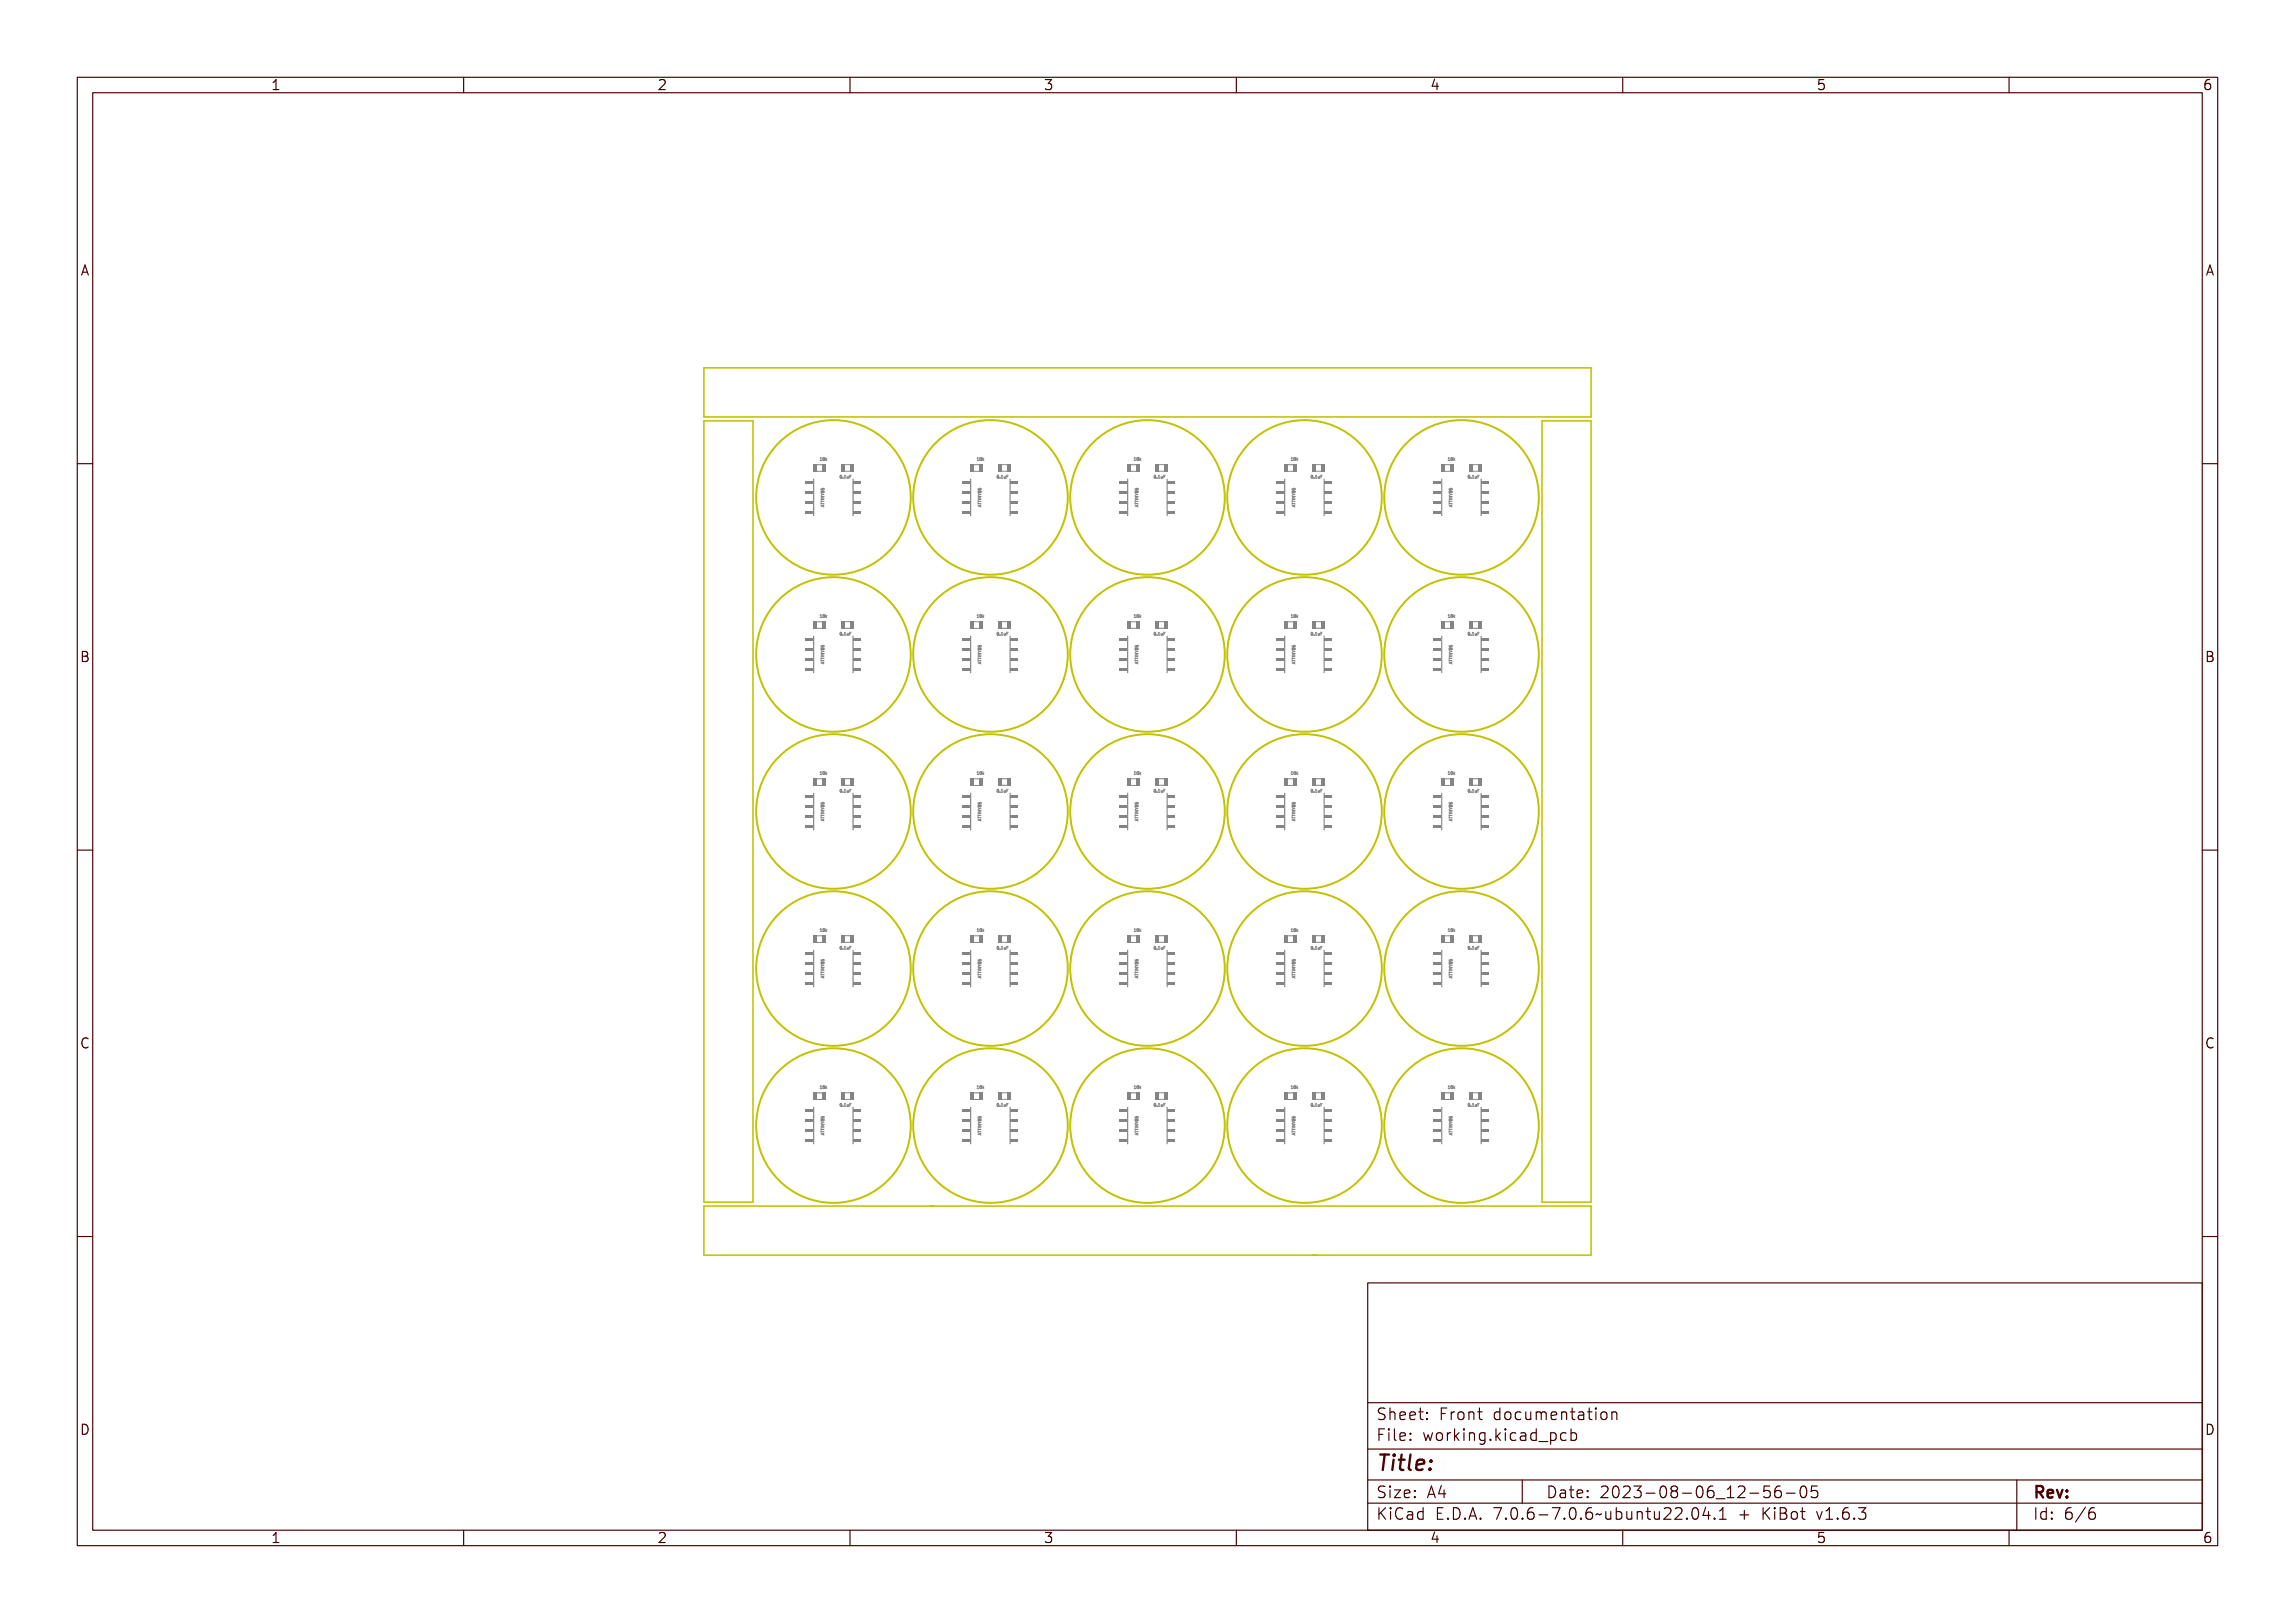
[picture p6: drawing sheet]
<svg xmlns="http://www.w3.org/2000/svg" width="297mm" height="210mm" viewBox="0 0 297 210" stroke-linecap="round" stroke-linejoin="round" font-family="sans-serif">
<defs><g id="words">
<text font-size="2.7" fill="#480000" x="178" y="190.3">Title:</text>
<g font-size="2" fill="#480000">
<text x="178" y="183.7">Sheet: Front documentation</text>
<text x="178" y="186.5">File: working.kicad_pcb</text>
<text x="178" y="193.9">Size: A4</text>
<text x="178" y="196.6">KiCad E.D.A. 7.0.6-7.0.6~ubuntu22.04.1 + KiBot v1.6.3</text>
<text x="200" y="193.9">Date: 2023-08-06_12-56-05</text>
<text x="263" y="196.6">Id: 6/6</text>
<text x="263" y="193.9">Rev:</text>
</g>
<g font-size="1.7" fill="#480000">
<text x="35" y="11.7">1</text>
<text x="85" y="11.7">2</text>
<text x="135" y="11.7">3</text>
<text x="185" y="11.7">4</text>
<text x="235" y="11.7">5</text>
<text x="285" y="11.7">6</text>
<text x="10.5" y="35.7">A</text>
<text x="285.5" y="35.7">A</text>
<text x="10.5" y="85.6">B</text>
<text x="285.5" y="85.6">B</text>
<text x="10.5" y="135.7">C</text>
<text x="285.5" y="135.7">C</text>
<text x="10.5" y="185.6">D</text>
<text x="285.5" y="185.6">D</text>
<text x="35" y="199.7">1</text>
<text x="85" y="199.7">2</text>
<text x="135" y="199.7">3</text>
<text x="185" y="199.7">4</text>
<text x="235" y="199.7">5</text>
<text x="285" y="199.7">6</text>
</g>
<g font-size=".5" fill="#848484">
<text x="106.2" y="59.6">10k</text>
<text x="126.5" y="59.6">10k</text>
<text x="146.8" y="59.6">10k</text>
<text x="167.2" y="59.6">10k</text>
<text x="187.5" y="59.6">10k</text>
<text x="106.7" y="65.5" transform="rotate(-90 106.7 65.5)">ATTINY85</text>
<text x="108.6" y="61.9">0.1uF</text>
<text x="127" y="65.5" transform="rotate(-90 127 65.5)">ATTINY85</text>
<text x="128.9" y="61.9">0.1uF</text>
<text x="147.3" y="65.5" transform="rotate(-90 147.3 65.5)">ATTINY85</text>
<text x="149.3" y="61.9">0.1uF</text>
<text x="167.6" y="65.5" transform="rotate(-90 167.6 65.5)">ATTINY85</text>
<text x="169.6" y="61.9">0.1uF</text>
<text x="187.9" y="65.5" transform="rotate(-90 187.9 65.5)">ATTINY85</text>
<text x="189.9" y="61.9">0.1uF</text>
<text x="106.2" y="79.9">10k</text>
<text x="108.6" y="82.2">0.1uF</text>
<text x="126.5" y="79.9">10k</text>
<text x="128.9" y="82.2">0.1uF</text>
<text x="146.8" y="79.9">10k</text>
<text x="149.3" y="82.2">0.1uF</text>
<text x="167.2" y="79.9">10k</text>
<text x="169.6" y="82.2">0.1uF</text>
<text x="187.5" y="79.9">10k</text>
<text x="189.9" y="82.2">0.1uF</text>
<text x="106.7" y="85.8" transform="rotate(-90 106.7 85.8)">ATTINY85</text>
<text x="127" y="85.8" transform="rotate(-90 127 85.8)">ATTINY85</text>
<text x="147.3" y="85.8" transform="rotate(-90 147.3 85.8)">ATTINY85</text>
<text x="167.6" y="85.8" transform="rotate(-90 167.6 85.8)">ATTINY85</text>
<text x="187.9" y="85.8" transform="rotate(-90 187.9 85.8)">ATTINY85</text>
<text x="106.2" y="100.2">10k</text>
<text x="126.5" y="100.2">10k</text>
<text x="146.8" y="100.2">10k</text>
<text x="167.2" y="100.2">10k</text>
<text x="187.5" y="100.2">10k</text>
<text x="106.7" y="106.1" transform="rotate(-90 106.7 106.1)">ATTINY85</text>
<text x="108.6" y="102.5">0.1uF</text>
<text x="127" y="106.1" transform="rotate(-90 127 106.1)">ATTINY85</text>
<text x="128.9" y="102.5">0.1uF</text>
<text x="147.3" y="106.1" transform="rotate(-90 147.3 106.1)">ATTINY85</text>
<text x="149.3" y="102.5">0.1uF</text>
<text x="167.6" y="106.1" transform="rotate(-90 167.6 106.1)">ATTINY85</text>
<text x="169.6" y="102.5">0.1uF</text>
<text x="187.9" y="106.1" transform="rotate(-90 187.9 106.1)">ATTINY85</text>
<text x="189.9" y="102.5">0.1uF</text>
<text x="106.2" y="120.6">10k</text>
<text x="108.6" y="122.8">0.1uF</text>
<text x="126.5" y="120.6">10k</text>
<text x="128.9" y="122.8">0.1uF</text>
<text x="146.8" y="120.6">10k</text>
<text x="149.3" y="122.8">0.1uF</text>
<text x="167.2" y="120.6">10k</text>
<text x="169.6" y="122.8">0.1uF</text>
<text x="187.5" y="120.6">10k</text>
<text x="189.9" y="122.8">0.1uF</text>
<text x="106.7" y="126.5" transform="rotate(-90 106.7 126.5)">ATTINY85</text>
<text x="127" y="126.5" transform="rotate(-90 127 126.5)">ATTINY85</text>
<text x="147.3" y="126.5" transform="rotate(-90 147.3 126.5)">ATTINY85</text>
<text x="167.6" y="126.5" transform="rotate(-90 167.6 126.5)">ATTINY85</text>
<text x="187.9" y="126.5" transform="rotate(-90 187.9 126.5)">ATTINY85</text>
<text x="106.2" y="140.9">10k</text>
<text x="108.6" y="143.2">0.1uF</text>
<text x="126.5" y="140.9">10k</text>
<text x="128.9" y="143.2">0.1uF</text>
<text x="146.8" y="140.9">10k</text>
<text x="149.3" y="143.2">0.1uF</text>
<text x="167.2" y="140.9">10k</text>
<text x="169.6" y="143.2">0.1uF</text>
<text x="187.5" y="140.9">10k</text>
<text x="189.9" y="143.2">0.1uF</text>
<text x="106.7" y="146.8" transform="rotate(-90 106.7 146.8)">ATTINY85</text>
<text x="127" y="146.8" transform="rotate(-90 127 146.8)">ATTINY85</text>
<text x="147.3" y="146.8" transform="rotate(-90 147.3 146.8)">ATTINY85</text>
<text x="167.6" y="146.8" transform="rotate(-90 167.6 146.8)">ATTINY85</text>
<text x="187.9" y="146.8" transform="rotate(-90 187.9 146.8)">ATTINY85</text>
</g>
</g></defs>
<g fill="none" stroke="#848484" stroke-width=".13">
<path d="M106.3 59.3l.1-.1v.4h.1h-.2v-.3zM106.6 59.3v-.1a.17 .17 0 0 1 .2 .2 .17 .17 0 0 1-.2 .2zM106.6 59.3l.1 .1-.1 .2zM106.9 59.2v.2l.2-.1-.1 .1 .1 .2-.2-.1v.1zM126.6 59.3l.1-.1v.4h.1h-.2h.1v-.3zM126.9 59.3v-.1a.17 .17 0 0 1 .2 .2 .17 .17 0 0 1-.2 .2zM126.9 59.3l.1 .1v.2zM127.2 59.2v.2l.2-.1-.1 .1 .1 .2-.1-.1-.1 .1zM146.9 59.3l.1-.1v.4h.1h-.2h.1v-.3zM147.2 59.3v-.1a.17 .17 0 0 1 .2 .2 .17 .17 0 0 1-.2 .2zM147.3 59.3l.1 .1-.1 .2zM147.5 59.2v.2l.2-.1-.1 .1 .1 .2-.1-.1-.1 .1z"/>
<path d="M167.2 59.3l.2-.1v.4h-.2l.1-.3zM167.5 59.3l.1-.1a.17 .17 0 0 1 .1 .2 .17 .17 0 0 1-.2 .2zM167.6 59.3l.1 .1-.1 .2zM167.8 59.2l.1 .2 .1-.1-.1 .1 .2 .2-.2-.1-.1 .1zM187.5 59.3l.2-.1v.4h-.2h.1v-.3zM187.8 59.3l.1-.1a.17 .17 0 0 1 .1 .2 .17 .17 0 0 1-.2 .2zM187.9 59.3l.1 .1-.1 .2zM188.1 59.2l.1 .2 .2-.1-.2 .1 .2 .2-.2-.1-.1 .1zM106.3 79.6h.1v.3h.1h-.2v-.3zM106.3 65.3l.4-.1-.1 .1 .1 .2zM106.3 64.9v.1l.4 .1h-.4v.1zM106.3 64.6v.1l.4 .1h-.4v.1z"/>
<path d="M106.3 64.3v.1l.4-.1v.2h-.1h-.3zM106.3 64h.4l-.4 .2 .4 .1h-.4l.3-.2zM106.3 63.7l.4 .2-.4 .1 .1-.2zM106.3 63.2v.1h.1a.12 .12 0 0 1 .1-.2 .12 .12 0 0 1 .1 .1 .12 .12 0 0 1 0 .2l-.1-.2v.1h-.2zM106.3 63.5h.2a.1 .1 0 0 1 .1 0 .1 .1 0 0 1 0 .1 .1 .1 0 0 1-.1 0h-.1a.11 .11 0 0 1-.1 0 .11 .11 0 0 1 0-.1zM106.3 65.4l.2-.1v.1zM106.6 79.6a.17 .17 0 0 1 .2 .1 .17 .17 0 0 1-.2 .2zM106.6 79.6l.1 .1-.1 .2zM106.9 79.5v.3l.2-.2-.1 .1 .1 .2-.2-.1v.1zM108.7 61.6v-.1a.17 .17 0 0 1 .2 .2 .17 .17 0 0 1-.2 .1zM108.7 61.6h.1v.3zM109 61.8l.1 .1z"/>
<path d="M109.3 61.5h.1v.3l.1 .1h-.2l.1-.1v-.2zM109.6 61.6l.1 .3 .1-.3v.3h-.2zM109.9 61.5h.2l-.2 .1v.1h.2h-.2v.2zM126.6 79.6h.1v.3h.1h-.2h.1v-.3zM126.6 65.3l.4-.1-.1 .1 .1 .2zM126.6 64.9v.1l.4 .1h-.4v.1zM126.6 64.6v.1l.4 .1h-.4v.1zM126.6 64.3v.1l.4-.1v.2h-.1h-.3zM126.6 64h.4l-.3 .2 .3 .1h-.4l.3-.2zM126.6 63.7l.4 .2-.4 .1 .2-.2zM126.6 63.2v.1h.1a.12 .12 0 0 1 .1-.2 .12 .12 0 0 1 .2 .1 .12 .12 0 0 1-.1 .2v-.2l-.1 .1h-.2zM126.6 63.5h.2a.1 .1 0 0 1 .1 0 .1 .1 0 0 1 0 .1 .1 .1 0 0 1-.1 0h-.1a.11 .11 0 0 1-.1 0 .11 .11 0 0 1 0-.1z"/>
<path d="M126.7 65.4l.1-.1v.1zM126.9 79.6a.17 .17 0 0 1 .2 .1 .17 .17 0 0 1-.2 .2zM126.9 79.6l.1 .1v.2zM127.2 79.5v.3l.2-.2-.1 .1 .1 .2-.1-.1-.1 .1zM129 61.6v-.1a.17 .17 0 0 1 .2 .2 .17 .17 0 0 1-.2 .1zM129.1 61.6h.1l-.1 .3zM129.4 61.8v.1zM129.6 61.5h.1v.3l.1 .1h-.2l.1-.1v-.2zM129.9 61.6l.1 .3 .1-.3v.3h-.2zM130.2 61.5h.2l-.1 .1v.1h.1h-.1v.2zM146.9 79.6h.1v.3h.1h-.2h.1v-.3zM146.9 65.3l.4-.1-.1 .1 .1 .2z"/>
<path d="M146.9 64.9l.1 .1 .3 .1h-.3l-.1 .1zM146.9 64.6l.1 .1 .3 .1h-.3l-.1 .1zM146.9 64.3l.1 .1 .3-.1v.2h-.1h-.2h-.1zM146.9 64h.4l-.3 .2 .3 .1h-.4l.3-.2zM146.9 63.7l.4 .2-.4 .1 .2-.2zM146.9 63.2l.1 .1h.1a.12 .12 0 0 1 0-.2 .12 .12 0 0 1 .2 .1 .12 .12 0 0 1-.1 .2v-.2l-.1 .1h-.2zM146.9 63.5h.2a.1 .1 0 0 1 .2 0 .1 .1 0 0 1 0 .1 .1 .1 0 0 1-.2 0 .11 .11 0 0 1-.2 0 .11 .11 0 0 1 0-.1zM147 65.4l.2-.1v.1zM147.2 79.6a.17 .17 0 0 1 .2 .1 .17 .17 0 0 1-.2 .2zM147.3 79.6l.1 .1-.1 .2zM147.5 79.5v.3l.2-.2-.1 .1 .1 .2-.1-.1-.1 .1zM149.3 61.6l.1-.1a.17 .17 0 0 1 .1 .2 .17 .17 0 0 1-.2 .1z"/>
<path d="M149.4 61.6h.1l-.1 .3zM149.7 61.8v.1zM149.9 61.5h.2v.3v.1h-.2l.1-.1v-.2zM150.2 61.6l.1 .3 .1-.3v.3h-.2zM150.5 61.5h.2l-.1 .1v.1h.1h-.1v.2zM167.2 79.6h.2v.3h-.2l.1-.3zM167.2 65.3l.4-.1-.1 .1 .1 .2zM167.2 64.9l.1 .1 .3 .1h-.3l-.1 .1zM167.2 64.6l.1 .1 .3 .1h-.3l-.1 .1zM167.2 64.3l.1 .1 .3-.1v.2h-.3h-.1zM167.2 64h.4l-.3 .2 .3 .1h-.4l.3-.2zM167.2 63.7l.4 .2-.4 .1 .2-.2z"/>
<path d="M167.2 63.2l.1 .1h.1a.12 .12 0 0 1 0-.2 .12 .12 0 0 1 .2 .1 .12 .12 0 0 1 0 .2l-.1-.2-.1 .1h-.2zM167.3 63.5h.1a.1 .1 0 0 1 .2 0 .1 .1 0 0 1 0 .1 .1 .1 0 0 1-.2 0 .11 .11 0 0 1-.2 0 .11 .11 0 0 1 .1-.1zM167.3 65.4l.2-.1v.1zM167.5 79.6h.1a.17 .17 0 0 1 .1 .1 .17 .17 0 0 1-.2 .2zM167.6 79.6l.1 .1-.1 .2zM167.8 79.5l.1 .3 .1-.2-.1 .1 .2 .2-.2-.1-.1 .1zM169.6 61.6l.1-.1a.17 .17 0 0 1 .2 .2 .17 .17 0 0 1-.3 .1zM169.7 61.6h.1l-.1 .3zM170 61.8l.1 .1zM170.2 61.5h.2v.3l.1 .1h-.2v-.3zM170.5 61.6l.1 .3 .1-.3v.3h-.1zM170.8 61.5h.3l-.2 .1v.1h.1h-.1v.2z"/>
<path d="M187.5 79.6h.2v.3h-.2h.1v-.3zM187.6 65.3l.3-.1-.1 .1 .1 .2zM187.6 64.9v.1l.3 .1h-.3v.1zM187.6 64.6v.1l.3 .1h-.3v.1zM187.6 64.3v.1l.3-.1v.2h-.3zM187.6 64h.3l-.3 .2 .3 .1h-.3l.3-.2zM187.6 63.7l.3 .2-.3 .1 .1-.2zM187.6 63.2v.1h.1a.12 .12 0 0 1 .1-.2 .12 .12 0 0 1 .1 .1 .12 .12 0 0 1 0 .2l-.1-.2-.1 .1h-.1zM187.6 63.5h.1a.1 .1 0 0 1 .2 0 .1 .1 0 0 1 0 .1 .1 .1 0 0 1-.2 0 .11 .11 0 0 1-.1 0 .11 .11 0 0 1 0-.1zM187.6 65.4l.2-.1v.1zM187.8 79.6h.1a.17 .17 0 0 1 .1 .1 .17 .17 0 0 1-.2 .2zM187.9 79.6l.1 .1-.1 .2z"/>
<path d="M188.1 79.5l.1 .3 .2-.2-.2 .1 .2 .2-.2-.1-.1 .1zM190 61.6v-.1a.17 .17 0 0 1 .2 .2 .17 .17 0 0 1-.2 .1zM190 61.6h.1v.3zM190.3 61.8l.1 .1zM190.6 61.5h.1v.3l.1 .1h-.2v-.1v-.2zM190.9 61.6l.1 .3 .1-.3v.3h-.2zM191.2 61.5h.2l-.2 .1v.1h.2h-.2v.2zM106.3 99.9h.1v.3h.1h-.2v-.3zM106.3 85.6l.4-.1-.1 .1 .1 .2zM106.3 85.2v.1l.4 .1h-.4v.1zM106.3 84.9v.1l.4 .1h-.4v.1zM106.3 84.7h.3h.1v.2l-.1-.1h-.3v.1z"/>
<path d="M106.3 84.3h.4l-.4 .2 .4 .1h-.4l.3-.2zM106.3 84l.4 .2-.4 .1 .1-.1zM106.3 83.5v.1h.1a.12 .12 0 0 1 .1-.1 .12 .12 0 0 1 .1 0 .12 .12 0 0 1 0 .2l-.1-.2v.2h-.2zM106.3 83.8h.2a.1 .1 0 0 1 .1 0 .1 .1 0 0 1 0 .1 .1 .1 0 0 1-.1 0l-.1 .1a.11 .11 0 0 1-.1-.1 .11 .11 0 0 1 0-.1zM106.3 85.7l.2-.1v.1zM106.6 99.9a.17 .17 0 0 1 .2 .2 .17 .17 0 0 1-.2 .1zM106.6 99.9l.1 .1-.1 .2zM106.9 99.9v.2l.2-.1-.1 .1 .1 .1-.2-.1v.1zM108.7 81.9v-.1a.17 .17 0 0 1 .2 .2 .17 .17 0 0 1-.2 .2zM108.7 81.9l.1 .1v.2zM109 82.1l.1 .1zM109.3 81.9l.1-.1v.4h.1h-.2h.1v-.3z"/>
<path d="M109.6 81.9l.1 .3 .1-.3v.3h-.2zM109.9 81.8h.2l-.2 .1v.1h.2h-.2v.2zM126.6 99.9h.1v.3h.1h-.2h.1v-.3zM126.6 85.6l.4-.1-.1 .1 .1 .2zM126.6 85.2v.1l.4 .1h-.4v.1zM126.6 84.9v.1l.4 .1h-.4v.1zM126.6 84.7h.3h.1v.2l-.1-.1h-.3v.1zM126.6 84.3h.4l-.3 .2 .3 .1h-.4l.3-.2zM126.6 84l.4 .2-.4 .1 .2-.1zM126.6 83.5v.1h.1a.12 .12 0 0 1 .1-.1 .12 .12 0 0 1 .2 0 .12 .12 0 0 1-.1 .2v-.2l-.1 .2h-.2zM126.6 83.8h.2a.1 .1 0 0 1 .1 0 .1 .1 0 0 1 0 .1 .1 .1 0 0 1-.1 0l-.1 .1a.11 .11 0 0 1-.1-.1 .11 .11 0 0 1 0-.1zM126.7 85.7l.1-.1v.1z"/>
<path d="M126.9 99.9a.17 .17 0 0 1 .2 .2 .17 .17 0 0 1-.2 .1zM126.9 99.9l.1 .1v.2zM127.2 99.9v.2l.2-.1-.1 .1 .1 .1-.1-.1-.1 .1zM129 81.9v-.1a.17 .17 0 0 1 .2 .2 .17 .17 0 0 1-.2 .2zM129.1 81.9l.1 .1-.1 .2zM129.4 82.1v.1zM129.6 81.9l.1-.1v.4h.1h-.2h.1v-.3zM129.9 81.9l.1 .3 .1-.3v.3h-.2zM130.2 81.8h.2l-.1 .1v.1h.1h-.1v.2zM146.9 99.9h.1v.3h.1h-.2h.1v-.3zM146.9 85.6l.4-.1-.1 .1 .1 .2zM146.9 85.2l.1 .1 .3 .1h-.3l-.1 .1z"/>
<path d="M146.9 84.9l.1 .1 .3 .1h-.3l-.1 .1zM146.9 84.7h.1h.2h.1v.2l-.1-.1h-.2l-.1 .1zM146.9 84.3h.4l-.3 .2 .3 .1h-.4l.3-.2zM146.9 84l.4 .2-.4 .1 .2-.1zM146.9 83.5l.1 .1h.1a.12 .12 0 0 1 0-.1 .12 .12 0 0 1 .2 0 .12 .12 0 0 1-.1 .2v-.2l-.1 .2h-.2zM146.9 83.8h.2a.1 .1 0 0 1 .2 0 .1 .1 0 0 1 0 .1 .1 .1 0 0 1-.2 0v.1a.11 .11 0 0 1-.2-.1 .11 .11 0 0 1 0-.1zM147 85.7l.2-.1v.1zM147.2 99.9a.17 .17 0 0 1 .2 .2 .17 .17 0 0 1-.2 .1zM147.3 99.9l.1 .1-.1 .2zM147.5 99.9v.2l.2-.1-.1 .1 .1 .1-.1-.1-.1 .1zM149.3 81.9l.1-.1a.17 .17 0 0 1 .1 .2 .17 .17 0 0 1-.2 .2zM149.4 81.9l.1 .1-.1 .2z"/>
<path d="M149.7 82.1v.1zM149.9 81.9l.2-.1v.4h-.2h.1v-.3zM150.2 81.9l.1 .3 .1-.3v.3h-.2zM150.5 81.8h.2l-.1 .1v.1h.1h-.1v.2zM167.2 99.9h.2v.3h-.2l.1-.3zM167.2 85.6l.4-.1-.1 .1 .1 .2zM167.2 85.2l.1 .1 .3 .1h-.3l-.1 .1zM167.2 84.9l.1 .1 .3 .1h-.3l-.1 .1zM167.2 84.7h.1h.3v.2v-.1h-.3l-.1 .1zM167.2 84.3h.4l-.3 .2 .3 .1h-.4l.3-.2zM167.2 84l.4 .2-.4 .1 .2-.1zM167.2 83.5l.1 .1h.1a.12 .12 0 0 1 0-.1 .12 .12 0 0 1 .2 0 .12 .12 0 0 1 0 .2l-.1-.2-.1 .2h-.2z"/>
<path d="M167.3 83.8h.1a.1 .1 0 0 1 .2 0 .1 .1 0 0 1 0 .1 .1 .1 0 0 1-.2 0v.1a.11 .11 0 0 1-.2-.1 .11 .11 0 0 1 .1-.1zM167.3 85.7l.2-.1v.1zM167.5 99.9h.1a.17 .17 0 0 1 .1 .2 .17 .17 0 0 1-.2 .1zM167.6 99.9l.1 .1-.1 .2zM167.8 99.9l.1 .2 .1-.1-.1 .1 .2 .1-.2-.1-.1 .1zM169.6 81.9l.1-.1a.17 .17 0 0 1 .2 .2 .18 .18 0 0 1-.3 .2zM169.7 81.9l.1 .1-.1 .2zM170 82.1l.1 .1zM170.2 81.9l.2-.1v.4h.1h-.2v-.3zM170.5 81.9l.1 .3 .1-.3v.3h-.1zM170.8 81.8h.3l-.2 .1v.1h.1h-.1v.2zM187.5 99.9h.2v.3h-.2h.1v-.3z"/>
<path d="M187.6 85.6l.3-.1-.1 .1 .1 .2zM187.6 85.2v.1l.3 .1h-.3v.1zM187.6 84.9v.1l.3 .1h-.3v.1zM187.6 84.7h.3v.2v-.1h-.3v.1zM187.6 84.3h.3l-.3 .2 .3 .1h-.3l.3-.2zM187.6 84l.3 .2-.3 .1 .1-.1zM187.6 83.5v.1h.1a.12 .12 0 0 1 .1-.1 .12 .12 0 0 1 .1 0 .12 .12 0 0 1 0 .2l-.1-.2-.1 .2h-.1zM187.6 83.8h.1a.1 .1 0 0 1 .2 0 .1 .1 0 0 1 0 .1 .1 .1 0 0 1-.2 0v.1a.11 .11 0 0 1-.1-.1 .11 .11 0 0 1 0-.1zM187.6 85.7l.2-.1v.1zM187.8 99.9h.1a.17 .17 0 0 1 .1 .2 .17 .17 0 0 1-.2 .1zM187.9 99.9l.1 .1-.1 .2zM188.1 99.9l.1 .2 .2-.1-.2 .1 .2 .1-.2-.1-.1 .1z"/>
<path d="M190 81.9v-.1a.17 .17 0 0 1 .2 .2 .17 .17 0 0 1-.2 .2zM190 81.9l.1 .1v.2zM190.3 82.1l.1 .1zM190.6 81.9l.1-.1v.4h.1h-.2v-.3zM190.9 81.9l.1 .3 .1-.3v.3h-.2zM191.2 81.8h.2l-.2 .1v.1h.2h-.2v.2zM106.3 106l.4-.2-.1 .1 .1 .2zM106.3 105.5v.2h.4h-.4v.1zM106.3 105.2v.2h.4h-.4v.1zM106.3 105v.1h.3l.1-.1v.2l-.1-.1h-.3v.1zM106.3 104.7h.4l-.4 .2h.4h-.4l.3-.2zM106.3 104.3l.4 .2-.4 .1 .1-.1z"/>
<path d="M106.3 103.8v.1h.1a.12 .12 0 0 1 .1-.1 .12 .12 0 0 1 .1 0 .12 .12 0 0 1 0 .2l-.1-.2v.2h-.2zM106.3 104.1h.2a.1 .1 0 0 1 .1 0 .1 .1 0 0 1 0 .2 .1 .1 0 0 1-.1-.1l-.1 .1a.11 .11 0 0 1-.1-.1 .11 .11 0 0 1 0-.1zM106.3 106l.2-.1v.1zM108.7 102.2a.17 .17 0 0 1 .2 .1 .17 .17 0 0 1-.2 .2zM108.7 102.2l.1 .1v.2zM109 102.4l.1 .1zM109.3 102.2h.1v.3h.1h-.2h.1v-.3zM109.6 102.2l.1 .3 .1-.3v.3h-.2zM109.9 102.2h.2h-.2v.1h.2h-.2v.2zM126.6 106l.4-.2-.1 .1 .1 .2zM126.6 105.5v.2h.4h-.4v.1zM126.6 105.2v.2h.4h-.4v.1z"/>
<path d="M126.6 105v.1h.3l.1-.1v.2l-.1-.1h-.3v.1zM126.6 104.7h.4l-.3 .2h.3h-.4l.3-.2zM126.6 104.3l.4 .2-.4 .1 .2-.1zM126.6 103.8v.1h.1a.12 .12 0 0 1 .1-.1 .12 .12 0 0 1 .2 0 .12 .12 0 0 1-.1 .2v-.2l-.1 .2h-.2zM126.6 104.1h.2a.1 .1 0 0 1 .1 0 .1 .1 0 0 1 0 .2 .1 .1 0 0 1-.1-.1l-.1 .1a.11 .11 0 0 1-.1-.1 .11 .11 0 0 1 0-.1zM126.7 106l.1-.1v.1zM129 102.2a.17 .17 0 0 1 .2 .1 .17 .17 0 0 1-.2 .2zM129.1 102.2l.1 .1-.1 .2zM129.4 102.4v.1zM129.6 102.2h.1v.3h.1h-.2h.1v-.3zM129.9 102.2l.1 .3 .1-.3v.3h-.2zM130.2 102.2h.2h-.1v.1h.1h-.1v.2z"/>
<path d="M146.9 106l.4-.2-.1 .1 .1 .2zM146.9 105.5l.1 .2h.3h-.3l-.1 .1zM146.9 105.2l.1 .2h.3h-.3l-.1 .1zM146.9 105l.1 .1h.2l.1-.1v.2l-.1-.1h-.2l-.1 .1zM146.9 104.7h.4l-.3 .2h.3h-.4l.3-.2zM146.9 104.3l.4 .2-.4 .1 .2-.1zM146.9 103.8l.1 .1h.1a.12 .12 0 0 1 0-.1 .12 .12 0 0 1 .2 0 .12 .12 0 0 1-.1 .2v-.2l-.1 .2h-.2zM146.9 104.1h.2a.1 .1 0 0 1 .2 0 .1 .1 0 0 1 0 .2 .11 .11 0 0 1-.2-.1v.1a.11 .11 0 0 1-.2-.1 .11 .11 0 0 1 0-.1zM147 106l.2-.1v.1zM149.3 102.2h.1a.17 .17 0 0 1 .1 .1 .17 .17 0 0 1-.2 .2zM149.4 102.2l.1 .1-.1 .2zM149.7 102.4v.1z"/>
<path d="M149.9 102.2h.2v.3h-.2h.1v-.3zM150.2 102.2l.1 .3 .1-.3v.3h-.2zM150.5 102.2h.2h-.1v.1h.1h-.1v.2zM167.2 106l.4-.2-.1 .1 .1 .2zM167.2 105.5l.1 .2h.3h-.3l-.1 .1zM167.2 105.2l.1 .2h.3h-.3l-.1 .1zM167.2 105l.1 .1h.3v-.1v.2v-.1h-.3l-.1 .1zM167.2 104.7h.4l-.3 .2h.3h-.4l.3-.2zM167.2 104.3l.4 .2-.4 .1 .2-.1zM167.2 103.8l.1 .1h.1a.12 .12 0 0 1 0-.1 .12 .12 0 0 1 .2 0 .12 .12 0 0 1 0 .2l-.1-.2-.1 .2h-.2zM167.3 104.1h.1a.1 .1 0 0 1 .2 0 .1 .1 0 0 1 0 .2 .11 .11 0 0 1-.2-.1v.1a.11 .11 0 0 1-.2-.1 .11 .11 0 0 1 .1-.1zM167.3 106l.2-.1v.1z"/>
<path d="M169.6 102.2h.1a.17 .17 0 0 1 .2 .1 .18 .18 0 0 1-.3 .2zM169.7 102.2l.1 .1-.1 .2zM170 102.4l.1 .1zM170.2 102.2h.2v.3h.1h-.2v-.3zM170.5 102.2l.1 .3 .1-.3v.3h-.1zM170.8 102.2h.3h-.2v.1h.1h-.1v.2zM187.6 106l.3-.2-.1 .1 .1 .2zM187.6 105.5v.2h.3h-.3v.1zM187.6 105.2v.2h.3h-.3v.1zM187.6 105v.1h.3v-.1v.2v-.1h-.3v.1zM187.6 104.7h.3l-.3 .2h.3h-.3l.3-.2zM187.6 104.3l.3 .2-.3 .1 .1-.1z"/>
<path d="M187.6 103.8v.1h.1a.12 .12 0 0 1 .1-.1 .12 .12 0 0 1 .1 0 .12 .12 0 0 1 0 .2l-.1-.2-.1 .2h-.1zM187.6 104.1h.1a.1 .1 0 0 1 .2 0 .1 .1 0 0 1 0 .2 .11 .11 0 0 1-.2-.1v.1a.11 .11 0 0 1-.1-.1 .11 .11 0 0 1 0-.1zM187.6 106l.2-.1v.1zM190 102.2a.17 .17 0 0 1 .2 .1 .17 .17 0 0 1-.2 .2zM190 102.2l.1 .1v.2zM190.3 102.4l.1 .1zM190.6 100.8h.7M190.6 101.6h.7M190.6 102.2h.1v.3h.1h-.2v-.3zM190.9 102.2l.1 .3 .1-.3v.3h-.2zM191.2 102.2h.2h-.2v.1h.2h-.2v.2zM106.3 120.2h.1v.3l.1 .1h-.2v-.1v-.3z"/>
<path d="M106.3 126.3l.4-.1h-.1l.1 .2zM106.3 125.9v.1h.4h-.4v.1zM106.3 125.6v.1h.4h-.4v.1zM106.3 125.3v.1h.3l.1-.1v.2l-.1-.1h-.3v.1zM106.3 125h.4l-.4 .2h.4h-.4l.3-.2zM106.3 124.7l.4 .1-.4 .1 .1-.1zM106.3 124.1v.2h.1a.12 .12 0 0 1 .1-.2 .12 .12 0 0 1 .1 .1 .12 .12 0 0 1 0 .1l-.1-.2v.2h-.2zM106.3 124.4l.2 .1a.1 .1 0 0 1 .1-.1 .1 .1 0 0 1 0 .2 .1 .1 0 0 1-.1-.1l-.1 .1a.11 .11 0 0 1-.1 0 .11 .11 0 0 1 0-.2zM106.3 126.3h.2v.1zM106.6 120.2a.17 .17 0 0 1 .2 .2 .17 .17 0 0 1-.2 .1zM106.6 120.2l.1 .1-.1 .2zM106.9 120.2v.2l.2-.1-.1 .1 .1 .2-.2-.2v.2z"/>
<path d="M108.7 122.5a.17 .17 0 0 1 .2 .2 .17 .17 0 0 1-.2 .1zM108.7 122.5l.1 .1v.2zM109 122.8h.1zM109.3 122.5h.1v.3h.1h-.2h.1v-.3zM109.6 122.6l.1 .2 .1-.2v.2h-.2zM109.9 122.5h.2h-.2v.1h.2l-.2 .1v.1zM126.6 120.2h.1v.3l.1 .1h-.2l.1-.1v-.3zM126.6 126.3l.4-.1h-.1l.1 .2zM126.6 125.9v.1h.4h-.4v.1zM126.6 125.6v.1h.4h-.4v.1zM126.6 125.3v.1h.3l.1-.1v.2l-.1-.1h-.3v.1zM126.6 125h.4l-.3 .2h.3h-.4l.3-.2z"/>
<path d="M126.6 124.7l.4 .1-.4 .1 .2-.1zM126.6 124.1v.2h.1a.12 .12 0 0 1 .1-.2 .12 .12 0 0 1 .2 .1 .12 .12 0 0 1-.1 .1v-.2l-.1 .2h-.2zM126.6 124.4l.2 .1a.1 .1 0 0 1 .1-.1 .1 .1 0 0 1 0 .2 .1 .1 0 0 1-.1-.1l-.1 .1a.11 .11 0 0 1-.1 0 .11 .11 0 0 1 0-.2zM126.7 126.3h.1v.1zM126.9 120.2a.17 .17 0 0 1 .2 .2 .17 .17 0 0 1-.2 .1zM126.9 120.2l.1 .1v.2zM127.2 120.2v.2l.2-.1-.1 .1 .1 .2-.1-.2-.1 .2zM129 122.5a.17 .17 0 0 1 .2 .2 .17 .17 0 0 1-.2 .1zM129.1 122.5l.1 .1-.1 .2zM129.4 122.8h.1M129.6 122.5h.1v.3h.1h-.2h.1v-.3zM129.9 122.6l.1 .2 .1-.2v.2h-.2z"/>
<path d="M130.2 122.5h.2h-.1v.1h.1l-.1 .1v.1zM146.9 120.2h.1v.3l.1 .1h-.2l.1-.1v-.3zM146.9 126.3l.4-.1h-.1l.1 .2zM146.9 125.9l.1 .1h.3h-.3l-.1 .1zM146.9 125.6l.1 .1h.3h-.3l-.1 .1zM146.9 125.3l.1 .1h.2l.1-.1v.2l-.1-.1h-.2l-.1 .1zM146.9 125h.4l-.3 .2h.3h-.4l.3-.2zM146.9 124.7l.4 .1-.4 .1 .2-.1zM146.9 124.1l.1 .2h.1a.12 .12 0 0 1 0-.2 .12 .12 0 0 1 .2 .1 .12 .12 0 0 1-.1 .1v-.2l-.1 .2h-.2zM146.9 124.4l.2 .1a.11 .11 0 0 1 .2-.1 .1 .1 0 0 1 0 .2 .11 .11 0 0 1-.2-.1v.1a.11 .11 0 0 1-.2 0 .11 .11 0 0 1 0-.2zM147 126.3h.2v.1zM147.2 120.2a.17 .17 0 0 1 .2 .2 .17 .17 0 0 1-.2 .1z"/>
<path d="M147.3 120.2l.1 .1-.1 .2zM147.5 120.2v.2l.2-.1-.1 .1 .1 .2-.1-.2-.1 .2zM149.3 122.5h.1a.17 .17 0 0 1 .1 .2 .17 .17 0 0 1-.2 .1zM149.4 122.5l.1 .1-.1 .2zM149.7 122.8h.1M149.9 122.5h.2v.3h-.2h.1v-.3zM150.2 122.6l.1 .2 .1-.2v.2h-.2zM150.5 122.5h.2h-.1v.1h.1l-.1 .1v.1zM167.2 120.2h.2v.3v.1h-.2l.1-.4zM167.2 126.3l.4-.1h-.1l.1 .2zM167.2 125.9l.1 .1h.3h-.3l-.1 .1zM167.2 125.6l.1 .1h.3h-.3l-.1 .1z"/>
<path d="M167.2 125.3l.1 .1h.3v-.1v.2v-.1h-.3l-.1 .1zM167.2 125h.4l-.3 .2h.3h-.4l.3-.2zM167.2 124.7l.4 .1-.4 .1 .2-.1zM167.2 124.1l.1 .2h.1a.12 .12 0 0 1 0-.2 .12 .12 0 0 1 .2 .1 .12 .12 0 0 1 0 .1l-.1-.2-.1 .2h-.2zM167.3 124.4l.1 .1a.11 .11 0 0 1 .2-.1 .1 .1 0 0 1 0 .2 .11 .11 0 0 1-.2-.1v.1a.11 .11 0 0 1-.2 0 .11 .11 0 0 1 .1-.2zM167.3 126.3h.2v.1zM167.5 120.2h.1a.17 .17 0 0 1 .1 .2 .17 .17 0 0 1-.2 .1zM167.6 120.2l.1 .1-.1 .2zM167.8 120.2l.1 .2 .1-.1-.1 .1 .2 .2-.2-.2-.1 .2zM169.6 122.5h.1a.17 .17 0 0 1 .2 .2 .17 .17 0 0 1-.3 .1zM169.7 122.5l.1 .1-.1 .2zM170 122.8h.1z"/>
<path d="M170.2 122.5h.2v.3h.1h-.2v-.3zM170.5 122.6l.1 .2 .1-.2v.2h-.1zM170.8 122.5h.3h-.2v.1h.1l-.1 .1v.1zM187.5 120.2h.2v.3v.1h-.2l.1-.1v-.3zM187.6 126.3l.3-.1h-.1l.1 .2zM187.6 125.9v.1h.3h-.3v.1zM187.6 125.6v.1h.3h-.3v.1zM187.6 125.3v.1h.3v-.1v.2v-.1h-.3v.1zM187.6 125h.3l-.3 .2h.3h-.3l.3-.2zM187.6 124.7l.3 .1-.3 .1 .1-.1zM187.6 124.1v.2h.1a.12 .12 0 0 1 .1-.2 .12 .12 0 0 1 .1 .1 .12 .12 0 0 1 0 .1l-.1-.2-.1 .2h-.1zM187.6 124.4l.1 .1a.11 .11 0 0 1 .2-.1 .1 .1 0 0 1 0 .2 .11 .11 0 0 1-.2-.1v.1a.11 .11 0 0 1-.1 0 .11 .11 0 0 1 0-.2z"/>
<path d="M187.6 126.3h.2v.1zM187.8 120.2h.1a.17 .17 0 0 1 .1 .2 .17 .17 0 0 1-.2 .1zM187.9 120.2l.1 .1-.1 .2zM188.1 120.2l.1 .2 .2-.1-.2 .1 .2 .2-.2-.2-.1 .2zM190 122.5a.17 .17 0 0 1 .2 .2 .17 .17 0 0 1-.2 .1zM190 122.5l.1 .1v.2zM190.3 122.8h.1zM190.6 122.5h.1v.3h.1h-.2v-.3zM190.9 122.6l.1 .2 .1-.2v.2h-.2zM191.2 122.5h.2h-.2v.1h.2l-.2 .1v.1zM106.3 140.5h.1v.3l.1 .1h-.2v-.1v-.2zM106.3 146.6l.4-.1-.1 .1 .1 .2z"/>
<path d="M106.3 146.2v.1l.4 .1h-.4v.1zM106.3 145.9v.1l.4 .1h-.4v.1zM106.3 145.6v.1h.3l.1-.1v.2h-.1h-.3zM106.3 145.3h.4l-.4 .2h.4h-.4l.3-.1zM106.3 145l.4 .2-.4 .1 .1-.2zM106.3 144.4v.2h.1a.12 .12 0 0 1 .1-.2 .12 .12 0 0 1 .1 .1 .12 .12 0 0 1 0 .1l-.1-.1v.1h-.2zM106.3 144.7l.2 .1a.1 .1 0 0 1 .1-.1 .1 .1 0 0 1 0 .2 .1 .1 0 0 1-.1 0h-.1a.11 .11 0 0 1-.1 0 .11 .11 0 0 1 0-.2zM106.3 146.6h.2v.1zM106.6 140.6v-.1a.17 .17 0 0 1 .2 .2 .17 .17 0 0 1-.2 .1zM106.6 140.6h.1l-.1 .2zM106.9 140.5v.2l.2-.1-.1 .1 .1 .2-.2-.2v.2zM108.7 142.8a.17 .17 0 0 1 .2 .2 .17 .17 0 0 1-.2 .1z"/>
<path d="M108.7 142.8l.1 .1v.2zM109 143.1l.1 .1zM109.3 142.8h.1v.3l.1 .1h-.2l.1-.1v-.3zM109.6 142.9l.1 .2 .1-.2v.3l-.2-.1zM109.9 142.8h.2h-.2v.1h.2l-.2 .1v.2zM126.6 140.5h.1v.3l.1 .1h-.2l.1-.1v-.2zM126.6 146.6l.4-.1-.1 .1 .1 .2zM126.6 146.2v.1l.4 .1h-.4v.1zM126.6 145.9v.1l.4 .1h-.4v.1zM126.6 145.6v.1h.3l.1-.1v.2h-.1h-.3zM126.6 145.3h.4l-.3 .2h.3h-.4l.3-.1zM126.6 145l.4 .2-.4 .1 .2-.2z"/>
<path d="M126.6 144.4v.2h.1a.12 .12 0 0 1 .1-.2 .12 .12 0 0 1 .2 .1 .12 .12 0 0 1-.1 .1v-.1l-.1 .1h-.2zM126.6 144.7l.2 .1a.1 .1 0 0 1 .1-.1 .1 .1 0 0 1 0 .2 .1 .1 0 0 1-.1 0h-.1a.11 .11 0 0 1-.1 0 .11 .11 0 0 1 0-.2zM126.7 146.6h.1v.1zM126.9 140.6v-.1a.17 .17 0 0 1 .2 .2 .17 .17 0 0 1-.2 .1zM126.9 140.6h.1v.2zM127.2 140.5v.2l.2-.1-.1 .1 .1 .2-.1-.2-.1 .2zM129 142.8a.17 .17 0 0 1 .2 .2 .17 .17 0 0 1-.2 .1zM129.1 142.8l.1 .1-.1 .2zM129.4 143.1v.1zM129.6 142.8h.1v.3l.1 .1h-.2l.1-.1v-.3zM129.9 142.9l.1 .2 .1-.2v.3l-.2-.1zM130.2 142.8h.2h-.1v.1h.1l-.1 .1v.2z"/>
<path d="M146.9 140.5h.1v.3l.1 .1h-.2l.1-.1v-.2zM146.9 146.6l.4-.1-.1 .1 .1 .2zM146.9 146.2l.1 .1 .3 .1h-.3l-.1 .1zM146.9 145.9l.1 .1 .3 .1h-.3l-.1 .1zM146.9 145.6l.1 .1h.2l.1-.1v.2h-.1h-.2h-.1zM146.9 145.3h.4l-.3 .2h.3h-.4l.3-.1zM146.9 145l.4 .2-.4 .1 .2-.2zM146.9 144.4l.1 .2h.1a.12 .12 0 0 1 0-.2 .12 .12 0 0 1 .2 .1 .12 .12 0 0 1-.1 .1v-.1l-.1 .1h-.2zM146.9 144.7l.2 .1a.11 .11 0 0 1 .2-.1 .1 .1 0 0 1 0 .2 .1 .1 0 0 1-.2 0 .11 .11 0 0 1-.2 0 .11 .11 0 0 1 0-.2zM147 146.6h.2v.1zM147.2 140.6v-.1a.17 .17 0 0 1 .2 .2 .17 .17 0 0 1-.2 .1zM147.3 140.6h.1l-.1 .2z"/>
<path d="M147.5 140.5v.2l.2-.1-.1 .1 .1 .2-.1-.2-.1 .2zM149.3 142.8h.1a.17 .17 0 0 1 .1 .2 .17 .17 0 0 1-.2 .1zM149.4 142.8l.1 .1-.1 .2zM149.7 143.1v.1zM149.9 142.8h.2v.3v.1h-.2l.1-.1v-.3zM150.2 142.9l.1 .2 .1-.2v.3l-.2-.1zM150.5 142.8h.2h-.1v.1h.1l-.1 .1v.2zM167.2 140.5h.2v.3v.1h-.2l.1-.3zM167.2 146.6l.4-.1-.1 .1 .1 .2zM167.2 146.2l.1 .1 .3 .1h-.3l-.1 .1zM167.2 145.9l.1 .1 .3 .1h-.3l-.1 .1zM167.2 145.6l.1 .1h.3v-.1v.2h-.3h-.1z"/>
<path d="M167.2 145.3h.4l-.3 .2h.3h-.4l.3-.1zM167.2 145l.4 .2-.4 .1 .2-.2zM167.2 144.4l.1 .2h.1a.12 .12 0 0 1 0-.2 .12 .12 0 0 1 .2 .1 .12 .12 0 0 1 0 .1l-.1-.1-.1 .1h-.2zM167.3 144.7l.1 .1a.11 .11 0 0 1 .2-.1 .1 .1 0 0 1 0 .2 .1 .1 0 0 1-.2 0 .11 .11 0 0 1-.2 0 .11 .11 0 0 1 .1-.2zM167.3 146.6h.2v.1zM167.5 140.6l.1-.1a.17 .17 0 0 1 .1 .2 .17 .17 0 0 1-.2 .1zM167.6 140.6h.1l-.1 .2zM167.8 140.5l.1 .2 .1-.1-.1 .1 .2 .2-.2-.2-.1 .2zM169.6 142.8h.1a.17 .17 0 0 1 .2 .2 .17 .17 0 0 1-.3 .1zM169.7 142.8l.1 .1-.1 .2zM170 143.1l.1 .1zM170.2 142.8h.2v.3l.1 .1h-.2v-.4z"/>
<path d="M170.5 142.9l.1 .2 .1-.2v.3l-.1-.1zM170.8 142.8h.3h-.2v.1h.1l-.1 .1v.2zM187.5 140.5h.2v.3v.1h-.2l.1-.1v-.2zM187.6 146.6l.3-.1-.1 .1 .1 .2zM187.6 146.2v.1l.3 .1h-.3v.1zM187.6 145.9v.1l.3 .1h-.3v.1zM187.6 145.6v.1h.3v-.1v.2h-.3zM187.6 145.3h.3l-.3 .2h.3h-.3l.3-.1zM187.6 145l.3 .2-.3 .1 .1-.2zM187.6 144.4v.2h.1a.12 .12 0 0 1 .1-.2 .12 .12 0 0 1 .1 .1 .12 .12 0 0 1 0 .1l-.1-.1-.1 .1h-.1zM187.6 144.7l.1 .1a.11 .11 0 0 1 .2-.1 .1 .1 0 0 1 0 .2 .1 .1 0 0 1-.2 0 .11 .11 0 0 1-.1 0 .11 .11 0 0 1 0-.2zM187.6 146.6h.2v.1z"/>
<path d="M187.8 140.6l.1-.1a.17 .17 0 0 1 .1 .2 .17 .17 0 0 1-.2 .1zM187.9 140.6h.1l-.1 .2zM188.1 140.5l.1 .2 .2-.1-.2 .1 .2 .2-.2-.2-.1 .2zM190 142.8a.17 .17 0 0 1 .2 .2 .17 .17 0 0 1-.2 .1zM190 142.8l.1 .1v.2zM190.3 143.1l.1 .1zM190.6 142.8h.1v.3l.1 .1h-.2v-.1v-.3zM190.9 142.9l.1 .2 .1-.2v.3l-.2-.1zM191.2 142.8h.2h-.2v.1h.2l-.2 .1v.2z"/>
<circle cx="106.6" cy="59.4" r=".03"/>
<circle cx="127" cy="59.4" r=".03"/>
<circle cx="147.3" cy="59.4" r=".03"/>
<circle cx="167.6" cy="59.4" r=".03"/>
<circle cx="187.9" cy="59.4" r=".03"/>
<circle cx="106.4" cy="63.5" r=".06"/>
<circle cx="106.5" cy="63.5" r=".07"/>
<circle cx="106.6" cy="79.7" r=".03"/>
<circle cx="108.8" cy="61.7" r=".03"/>
<circle cx="126.7" cy="63.5" r=".06"/>
<circle cx="126.9" cy="63.5" r=".07"/>
<circle cx="127" cy="79.7" r=".03"/>
<circle cx="129.1" cy="61.7" r=".03"/>
<circle cx="147" cy="63.5" r=".06"/>
<circle cx="147.2" cy="63.5" r=".07"/>
<circle cx="147.3" cy="79.7" r=".03"/>
<circle cx="149.4" cy="61.7" r=".03"/>
<circle cx="167.3" cy="63.5" r=".06"/>
<circle cx="167.5" cy="63.5" r=".07"/>
<circle cx="167.6" cy="79.7" r=".03"/>
<circle cx="169.7" cy="61.7" r=".03"/>
<circle cx="187.7" cy="63.5" r=".06"/>
<circle cx="187.8" cy="63.5" r=".07"/>
<circle cx="187.9" cy="79.7" r=".03"/>
<circle cx="190.1" cy="61.7" r=".03"/>
<circle cx="106.4" cy="83.9" r=".06"/>
<circle cx="106.5" cy="83.9" r=".07"/>
<circle cx="108.8" cy="82" r=".03"/>
<circle cx="126.7" cy="83.9" r=".06"/>
<circle cx="126.9" cy="83.9" r=".07"/>
<circle cx="129.1" cy="82" r=".03"/>
<circle cx="147" cy="83.9" r=".06"/>
<circle cx="147.2" cy="83.9" r=".07"/>
<circle cx="149.4" cy="82" r=".03"/>
<circle cx="167.3" cy="83.9" r=".06"/>
<circle cx="167.5" cy="83.9" r=".07"/>
<circle cx="169.7" cy="82" r=".03"/>
<circle cx="187.7" cy="83.9" r=".06"/>
<circle cx="187.8" cy="83.9" r=".07"/>
<circle cx="190.1" cy="82" r=".03"/>
<circle cx="106.4" cy="104.2" r=".06"/>
<circle cx="106.5" cy="104.2" r=".07"/>
<circle cx="106.6" cy="100.1" r=".03"/>
<circle cx="108.8" cy="102.3" r=".03"/>
<circle cx="126.7" cy="104.2" r=".06"/>
<circle cx="126.9" cy="104.2" r=".07"/>
<circle cx="127" cy="100.1" r=".03"/>
<circle cx="129.1" cy="102.3" r=".03"/>
<circle cx="147" cy="104.2" r=".06"/>
<circle cx="147.2" cy="104.2" r=".07"/>
<circle cx="147.3" cy="100.1" r=".03"/>
<circle cx="149.4" cy="102.3" r=".03"/>
<circle cx="167.3" cy="104.2" r=".06"/>
<circle cx="167.5" cy="104.2" r=".07"/>
<circle cx="167.6" cy="100.1" r=".03"/>
<circle cx="169.7" cy="102.3" r=".03"/>
<circle cx="187.7" cy="104.2" r=".06"/>
<circle cx="187.8" cy="104.2" r=".07"/>
<circle cx="187.9" cy="100.1" r=".03"/>
<circle cx="190.1" cy="102.3" r=".03"/>
<circle cx="106.4" cy="124.5" r=".06"/>
<circle cx="106.5" cy="124.5" r=".07"/>
<circle cx="106.6" cy="120.4" r=".03"/>
<circle cx="108.8" cy="122.7" r=".03"/>
<circle cx="126.7" cy="124.5" r=".06"/>
<circle cx="126.9" cy="124.5" r=".07"/>
<circle cx="127" cy="120.4" r=".03"/>
<circle cx="129.1" cy="122.7" r=".03"/>
<circle cx="147" cy="124.5" r=".06"/>
<circle cx="147.2" cy="124.5" r=".07"/>
<circle cx="147.3" cy="120.4" r=".03"/>
<circle cx="149.4" cy="122.7" r=".03"/>
<circle cx="167.3" cy="124.5" r=".06"/>
<circle cx="167.5" cy="124.5" r=".07"/>
<circle cx="167.6" cy="120.4" r=".03"/>
<circle cx="169.7" cy="122.7" r=".03"/>
<circle cx="187.7" cy="124.5" r=".06"/>
<circle cx="187.8" cy="124.5" r=".07"/>
<circle cx="187.9" cy="120.4" r=".03"/>
<circle cx="190.1" cy="122.7" r=".03"/>
<circle cx="106.4" cy="144.8" r=".06"/>
<circle cx="106.5" cy="144.8" r=".07"/>
<circle cx="106.6" cy="140.7" r=".03"/>
<circle cx="108.8" cy="143" r=".03"/>
<circle cx="126.7" cy="144.8" r=".06"/>
<circle cx="126.9" cy="144.8" r=".07"/>
<circle cx="127" cy="140.7" r=".03"/>
<circle cx="129.1" cy="143" r=".03"/>
<circle cx="147" cy="144.8" r=".06"/>
<circle cx="147.2" cy="144.8" r=".07"/>
<circle cx="147.3" cy="140.7" r=".03"/>
<circle cx="149.4" cy="143" r=".03"/>
<circle cx="167.3" cy="144.8" r=".06"/>
<circle cx="167.5" cy="144.8" r=".07"/>
<circle cx="167.6" cy="140.7" r=".03"/>
<circle cx="169.7" cy="143" r=".03"/>
<circle cx="187.7" cy="144.8" r=".06"/>
<circle cx="187.8" cy="144.8" r=".07"/>
<circle cx="187.9" cy="140.7" r=".03"/>
<circle cx="190.1" cy="143" r=".03"/>
</g>
<g fill="#848484">
<path d="M190.1 100.7h.5v1h-.5z" fill-rule="evenodd"/>
<path d="M191.2 100.7h.5v1h-.5z" fill-rule="evenodd"/>
</g>
<path d="M146.4 81.3h.7M146.4 80.5h.7" fill="none" stroke="#848484" stroke-width=".13"/>
<g fill="#848484">
<path d="M147.1 80.4h.5v1h-.5z" fill-rule="evenodd"/>
<path d="M145.9 80.4h.5v1h-.5z" fill-rule="evenodd"/>
</g>
<path d="M166.3 102.6v4.8M171.4 102.6v4.8" fill="none" stroke="#848484" stroke-width=".15"/>
<g fill="#848484">
<path d="M171.4 102.9h1v.4h-1z" fill-rule="evenodd"/>
<path d="M165.2 102.9h1v.4h-1z" fill-rule="evenodd"/>
<path d="M171.4 104.2h1v.3h-1z" fill-rule="evenodd"/>
<path d="M165.2 104.2h1v.3h-1z" fill-rule="evenodd"/>
<path d="M171.4 105.5h1v.3h-1z" fill-rule="evenodd"/>
<path d="M165.2 105.5h1v.3h-1z" fill-rule="evenodd"/>
<path d="M171.4 106.7h1v.4h-1z" fill-rule="evenodd"/>
<path d="M165.2 106.7h1v.4h-1z" fill-rule="evenodd"/>
</g>
<path d="M126 101.6h.8M126 100.8h.8" fill="none" stroke="#848484" stroke-width=".13"/>
<g fill="#848484">
<path d="M126.7 100.7h.5v1h-.5z" fill-rule="evenodd"/>
<path d="M125.6 100.7h.5v1h-.5z" fill-rule="evenodd"/>
</g>
<path d="M146.4 101.6h.7M146.4 100.8h.7" fill="none" stroke="#848484" stroke-width=".13"/>
<g fill="#848484">
<path d="M147.1 100.7h.5v1h-.5z" fill-rule="evenodd"/>
<path d="M145.9 100.7h.5v1h-.5z" fill-rule="evenodd"/>
</g>
<path d="M105.7 101.6h.7M105.7 100.8h.7" fill="none" stroke="#848484" stroke-width=".13"/>
<g fill="#848484">
<path d="M106.4 100.7h.5v1h-.5z" fill-rule="evenodd"/>
<path d="M105.3 100.7h.5v1h-.5z" fill-rule="evenodd"/>
</g>
<path d="M129.6 60.1h.7M129.6 61h.7" fill="none" stroke="#848484" stroke-width=".13"/>
<g fill="#848484">
<path d="M129.1 60.1h.5v.9h-.5z" fill-rule="evenodd"/>
<path d="M130.3 60.1h.5v.9h-.5z" fill-rule="evenodd"/>
</g>
<path d="M190.6 141.4h.7M190.6 142.3h.7" fill="none" stroke="#848484" stroke-width=".13"/>
<g fill="#848484">
<path d="M190.1 141.4h.5v.9h-.5z" fill-rule="evenodd"/>
<path d="M191.2 141.4h.5v.9h-.5z" fill-rule="evenodd"/>
</g>
<path d="M190.6 60.1h.7M190.6 61h.7" fill="none" stroke="#848484" stroke-width=".13"/>
<g fill="#848484">
<path d="M190.1 60.1h.5v.9h-.5z" fill-rule="evenodd"/>
<path d="M191.2 60.1h.5v.9h-.5z" fill-rule="evenodd"/>
</g>
<path d="M145.9 62v4.7M151 62v4.7" fill="none" stroke="#848484" stroke-width=".15"/>
<g fill="#848484">
<path d="M151.1 62.3h1v.3h-1z" fill-rule="evenodd"/>
<path d="M144.9 62.3h1v.3h-1z" fill-rule="evenodd"/>
<path d="M151.1 63.6h1v.3h-1z" fill-rule="evenodd"/>
<path d="M144.9 63.6h1v.3h-1z" fill-rule="evenodd"/>
<path d="M151.1 64.8h1v.4h-1z" fill-rule="evenodd"/>
<path d="M144.9 64.8h1v.4h-1z" fill-rule="evenodd"/>
<path d="M151.1 66.1h1v.3h-1z" fill-rule="evenodd"/>
<path d="M144.9 66.1h1v.3h-1z" fill-rule="evenodd"/>
</g>
<path d="M145.9 102.6v4.8M151 102.6v4.8" fill="none" stroke="#848484" stroke-width=".15"/>
<g fill="#848484">
<path d="M151.1 102.9h1v.4h-1z" fill-rule="evenodd"/>
<path d="M144.9 102.9h1v.4h-1z" fill-rule="evenodd"/>
<path d="M151.1 104.2h1v.3h-1z" fill-rule="evenodd"/>
<path d="M144.9 104.2h1v.3h-1z" fill-rule="evenodd"/>
<path d="M151.1 105.5h1v.3h-1z" fill-rule="evenodd"/>
<path d="M144.9 105.5h1v.3h-1z" fill-rule="evenodd"/>
<path d="M151.1 106.7h1v.4h-1z" fill-rule="evenodd"/>
<path d="M144.9 106.7h1v.4h-1z" fill-rule="evenodd"/>
</g>
<path d="M170.2 141.4h.8M170.2 142.3h.8" fill="none" stroke="#848484" stroke-width=".13"/>
<g fill="#848484">
<path d="M169.8 141.4h.5v.9h-.5z" fill-rule="evenodd"/>
<path d="M170.9 141.4h.5v.9h-.5z" fill-rule="evenodd"/>
</g>
<path d="M149.9 60.1h.7M149.9 61h.7" fill="none" stroke="#848484" stroke-width=".13"/>
<g fill="#848484">
<path d="M149.4 60.1h.5v.9h-.5z" fill-rule="evenodd"/>
<path d="M150.6 60.1h.5v.9h-.5z" fill-rule="evenodd"/>
</g>
<path d="M105.3 102.6v4.8M110.4 102.6v4.8" fill="none" stroke="#848484" stroke-width=".15"/>
<g fill="#848484">
<path d="M110.5 102.9h1v.4h-1z" fill-rule="evenodd"/>
<path d="M104.2 102.9h1v.4h-1z" fill-rule="evenodd"/>
<path d="M110.5 104.2h1v.3h-1z" fill-rule="evenodd"/>
<path d="M104.2 104.2h1v.3h-1z" fill-rule="evenodd"/>
<path d="M110.5 105.5h1v.3h-1z" fill-rule="evenodd"/>
<path d="M104.2 105.5h1v.3h-1z" fill-rule="evenodd"/>
<path d="M110.5 106.7h1v.4h-1z" fill-rule="evenodd"/>
<path d="M104.2 106.7h1v.4h-1z" fill-rule="evenodd"/>
</g>
<path d="M105.7 121.9h.7M105.7 121.1h.7" fill="none" stroke="#848484" stroke-width=".13"/>
<g fill="#848484">
<path d="M106.4 121h.5v1h-.5z" fill-rule="evenodd"/>
<path d="M105.3 121h.5v1h-.5z" fill-rule="evenodd"/>
</g>
<path d="M170.2 121.1h.8M170.2 121.9h.8" fill="none" stroke="#848484" stroke-width=".13"/>
<g fill="#848484">
<path d="M169.8 121h.5v1h-.5z" fill-rule="evenodd"/>
<path d="M170.9 121h.5v1h-.5z" fill-rule="evenodd"/>
</g>
<path d="M146.4 121.9h.7M146.4 121.1h.7" fill="none" stroke="#848484" stroke-width=".13"/>
<g fill="#848484">
<path d="M147.1 121h.5v1h-.5z" fill-rule="evenodd"/>
<path d="M145.9 121h.5v1h-.5z" fill-rule="evenodd"/>
</g>
<path d="M146.4 61h.7M146.4 60.1h.7" fill="none" stroke="#848484" stroke-width=".13"/>
<g fill="#848484">
<path d="M147.1 60.1h.5v.9h-.5z" fill-rule="evenodd"/>
<path d="M145.9 60.1h.5v.9h-.5z" fill-rule="evenodd"/>
</g>
<path d="M105.3 62v4.7M110.4 62v4.7" fill="none" stroke="#848484" stroke-width=".15"/>
<g fill="#848484">
<path d="M110.5 62.3h1v.3h-1z" fill-rule="evenodd"/>
<path d="M104.2 62.3h1v.3h-1z" fill-rule="evenodd"/>
<path d="M110.5 63.6h1v.3h-1z" fill-rule="evenodd"/>
<path d="M104.2 63.6h1v.3h-1z" fill-rule="evenodd"/>
<path d="M110.5 64.8h1v.4h-1z" fill-rule="evenodd"/>
<path d="M104.2 64.8h1v.4h-1z" fill-rule="evenodd"/>
<path d="M110.5 66.1h1v.3h-1z" fill-rule="evenodd"/>
<path d="M104.2 66.1h1v.3h-1z" fill-rule="evenodd"/>
</g>
<path d="M170.2 60.1h.8M170.2 61h.8" fill="none" stroke="#848484" stroke-width=".13"/>
<g fill="#848484">
<path d="M169.8 60.1h.5v.9h-.5z" fill-rule="evenodd"/>
<path d="M170.9 60.1h.5v.9h-.5z" fill-rule="evenodd"/>
</g>
<path d="M109.3 141.4h.7M109.3 142.3h.7" fill="none" stroke="#848484" stroke-width=".13"/>
<g fill="#848484">
<path d="M108.8 141.4h.5v.9h-.5z" fill-rule="evenodd"/>
<path d="M110 141.4h.5v.9h-.5z" fill-rule="evenodd"/>
</g>
<path d="M126 61h.8M126 60.1h.8" fill="none" stroke="#848484" stroke-width=".13"/>
<g fill="#848484">
<path d="M126.7 60.1h.5v.9h-.5z" fill-rule="evenodd"/>
<path d="M125.6 60.1h.5v.9h-.5z" fill-rule="evenodd"/>
</g>
<path d="M166.3 123v4.7M171.4 123v4.7" fill="none" stroke="#848484" stroke-width=".15"/>
<g fill="#848484">
<path d="M171.4 123.2h1v.4h-1z" fill-rule="evenodd"/>
<path d="M165.2 123.2h1v.4h-1z" fill-rule="evenodd"/>
<path d="M171.4 124.5h1v.4h-1z" fill-rule="evenodd"/>
<path d="M165.2 124.5h1v.4h-1z" fill-rule="evenodd"/>
<path d="M171.4 125.8h1v.3h-1z" fill-rule="evenodd"/>
<path d="M165.2 125.8h1v.3h-1z" fill-rule="evenodd"/>
<path d="M171.4 127.1h1v.3h-1z" fill-rule="evenodd"/>
<path d="M165.2 127.1h1v.3h-1z" fill-rule="evenodd"/>
</g>
<path d="M149.9 80.4h.7M149.9 81.3h.7" fill="none" stroke="#848484" stroke-width=".13"/>
<g fill="#848484">
<path d="M149.4 80.4h.5v.9h-.5z" fill-rule="evenodd"/>
<path d="M150.6 80.4h.5v.9h-.5z" fill-rule="evenodd"/>
</g>
<path d="M125.6 123v4.7M130.7 123v4.7" fill="none" stroke="#848484" stroke-width=".15"/>
<g fill="#848484">
<path d="M130.8 123.2h1v.4h-1z" fill-rule="evenodd"/>
<path d="M124.5 123.2h1.1v.4h-1.1z" fill-rule="evenodd"/>
<path d="M130.8 124.5h1v.4h-1z" fill-rule="evenodd"/>
<path d="M124.5 124.5h1.1v.4h-1.1z" fill-rule="evenodd"/>
<path d="M130.8 125.8h1v.3h-1z" fill-rule="evenodd"/>
<path d="M124.5 125.8h1.1v.3h-1.1z" fill-rule="evenodd"/>
<path d="M130.8 127.1h1v.3h-1z" fill-rule="evenodd"/>
<path d="M124.5 127.1h1.1v.3h-1.1z" fill-rule="evenodd"/>
</g>
<path d="M187 121.9h.7M187 121.1h.7" fill="none" stroke="#848484" stroke-width=".13"/>
<g fill="#848484">
<path d="M187.7 121h.5v1h-.5z" fill-rule="evenodd"/>
<path d="M186.5 121h.5v1h-.5z" fill-rule="evenodd"/>
</g>
<path d="M149.9 121.1h.7M149.9 121.9h.7" fill="none" stroke="#848484" stroke-width=".13"/>
<g fill="#848484">
<path d="M149.4 121h.5v1h-.5z" fill-rule="evenodd"/>
<path d="M150.6 121h.5v1h-.5z" fill-rule="evenodd"/>
</g>
<path d="M105.3 82.3v4.7M110.4 82.3v4.7" fill="none" stroke="#848484" stroke-width=".15"/>
<g fill="#848484">
<path d="M110.5 82.6h1v.4h-1z" fill-rule="evenodd"/>
<path d="M104.2 82.6h1v.4h-1z" fill-rule="evenodd"/>
<path d="M110.5 83.9h1v.3h-1z" fill-rule="evenodd"/>
<path d="M104.2 83.9h1v.3h-1z" fill-rule="evenodd"/>
<path d="M110.5 85.1h1v.4h-1z" fill-rule="evenodd"/>
<path d="M104.2 85.1h1v.4h-1z" fill-rule="evenodd"/>
<path d="M110.5 86.4h1v.4h-1z" fill-rule="evenodd"/>
<path d="M104.2 86.4h1v.4h-1z" fill-rule="evenodd"/>
</g>
<path d="M125.6 82.3v4.7M130.7 82.3v4.7" fill="none" stroke="#848484" stroke-width=".15"/>
<g fill="#848484">
<path d="M130.8 82.6h1v.4h-1z" fill-rule="evenodd"/>
<path d="M124.5 82.6h1.1v.4h-1.1z" fill-rule="evenodd"/>
<path d="M130.8 83.9h1v.3h-1z" fill-rule="evenodd"/>
<path d="M124.5 83.9h1.1v.3h-1.1z" fill-rule="evenodd"/>
<path d="M130.8 85.1h1v.4h-1z" fill-rule="evenodd"/>
<path d="M124.5 85.1h1.1v.4h-1.1z" fill-rule="evenodd"/>
<path d="M130.8 86.4h1v.4h-1z" fill-rule="evenodd"/>
<path d="M124.5 86.4h1.1v.4h-1.1z" fill-rule="evenodd"/>
</g>
<path d="M129.6 121.1h.7M129.6 121.9h.7" fill="none" stroke="#848484" stroke-width=".13"/>
<g fill="#848484">
<path d="M129.1 121h.5v1h-.5z" fill-rule="evenodd"/>
<path d="M130.3 121h.5v1h-.5z" fill-rule="evenodd"/>
</g>
<path d="M186.6 123v4.7M191.7 123v4.7" fill="none" stroke="#848484" stroke-width=".15"/>
<g fill="#848484">
<path d="M191.7 123.2h1v.4h-1z" fill-rule="evenodd"/>
<path d="M185.5 123.2h1v.4h-1z" fill-rule="evenodd"/>
<path d="M191.7 124.5h1v.4h-1z" fill-rule="evenodd"/>
<path d="M185.5 124.5h1v.4h-1z" fill-rule="evenodd"/>
<path d="M191.7 125.8h1v.3h-1z" fill-rule="evenodd"/>
<path d="M185.5 125.8h1v.3h-1z" fill-rule="evenodd"/>
<path d="M191.7 127.1h1v.3h-1z" fill-rule="evenodd"/>
<path d="M185.5 127.1h1v.3h-1z" fill-rule="evenodd"/>
</g>
<path d="M186.6 62v4.7M191.7 62v4.7" fill="none" stroke="#848484" stroke-width=".15"/>
<g fill="#848484">
<path d="M191.7 62.3h1v.3h-1z" fill-rule="evenodd"/>
<path d="M185.5 62.3h1v.3h-1z" fill-rule="evenodd"/>
<path d="M191.7 63.6h1v.3h-1z" fill-rule="evenodd"/>
<path d="M185.5 63.6h1v.3h-1z" fill-rule="evenodd"/>
<path d="M191.7 64.8h1v.4h-1z" fill-rule="evenodd"/>
<path d="M185.5 64.8h1v.4h-1z" fill-rule="evenodd"/>
<path d="M191.7 66.1h1v.3h-1z" fill-rule="evenodd"/>
<path d="M185.5 66.1h1v.3h-1z" fill-rule="evenodd"/>
</g>
<path d="M190.6 121.1h.7M190.6 121.9h.7" fill="none" stroke="#848484" stroke-width=".13"/>
<g fill="#848484">
<path d="M190.1 121h.5v1h-.5z" fill-rule="evenodd"/>
<path d="M191.2 121h.5v1h-.5z" fill-rule="evenodd"/>
</g>
<path d="M166.7 121.9h.7M166.7 121.1h.7" fill="none" stroke="#848484" stroke-width=".13"/>
<g fill="#848484">
<path d="M167.4 121h.5v1h-.5z" fill-rule="evenodd"/>
<path d="M166.2 121h.5v1h-.5z" fill-rule="evenodd"/>
</g>
<path d="M166.7 81.3h.7M166.7 80.5h.7" fill="none" stroke="#848484" stroke-width=".13"/>
<g fill="#848484">
<path d="M167.4 80.4h.5v1h-.5z" fill-rule="evenodd"/>
<path d="M166.2 80.4h.5v1h-.5z" fill-rule="evenodd"/>
</g>
<path d="M129.6 141.4h.7M129.6 142.3h.7" fill="none" stroke="#848484" stroke-width=".13"/>
<g fill="#848484">
<path d="M129.1 141.4h.5v.9h-.5z" fill-rule="evenodd"/>
<path d="M130.3 141.4h.5v.9h-.5z" fill-rule="evenodd"/>
</g>
<path d="M126 142.3h.8M126 141.4h.8" fill="none" stroke="#848484" stroke-width=".13"/>
<g fill="#848484">
<path d="M126.7 141.4h.5v.9h-.5z" fill-rule="evenodd"/>
<path d="M125.6 141.4h.5v.9h-.5z" fill-rule="evenodd"/>
</g>
<path d="M170.2 100.8h.8M170.2 101.6h.8" fill="none" stroke="#848484" stroke-width=".13"/>
<g fill="#848484">
<path d="M169.8 100.7h.5v1h-.5z" fill-rule="evenodd"/>
<path d="M170.9 100.7h.5v1h-.5z" fill-rule="evenodd"/>
</g>
<path d="M166.3 82.3v4.7M171.4 82.3v4.7" fill="none" stroke="#848484" stroke-width=".15"/>
<g fill="#848484">
<path d="M171.4 82.6h1v.4h-1z" fill-rule="evenodd"/>
<path d="M165.2 82.6h1v.4h-1z" fill-rule="evenodd"/>
<path d="M171.4 83.9h1v.3h-1z" fill-rule="evenodd"/>
<path d="M165.2 83.9h1v.3h-1z" fill-rule="evenodd"/>
<path d="M171.4 85.1h1v.4h-1z" fill-rule="evenodd"/>
<path d="M165.2 85.1h1v.4h-1z" fill-rule="evenodd"/>
<path d="M171.4 86.4h1v.4h-1z" fill-rule="evenodd"/>
<path d="M165.2 86.4h1v.4h-1z" fill-rule="evenodd"/>
</g>
<path d="M105.3 123v4.7M110.4 123v4.7" fill="none" stroke="#848484" stroke-width=".15"/>
<g fill="#848484">
<path d="M110.5 123.2h1v.4h-1z" fill-rule="evenodd"/>
<path d="M104.2 123.2h1v.4h-1z" fill-rule="evenodd"/>
<path d="M110.5 124.5h1v.4h-1z" fill-rule="evenodd"/>
<path d="M104.2 124.5h1v.4h-1z" fill-rule="evenodd"/>
<path d="M110.5 125.8h1v.3h-1z" fill-rule="evenodd"/>
<path d="M104.2 125.8h1v.3h-1z" fill-rule="evenodd"/>
<path d="M110.5 127.1h1v.3h-1z" fill-rule="evenodd"/>
<path d="M104.2 127.1h1v.3h-1z" fill-rule="evenodd"/>
</g>
<path d="M129.6 80.4h.7M129.6 81.3h.7" fill="none" stroke="#848484" stroke-width=".13"/>
<g fill="#848484">
<path d="M129.1 80.4h.5v.9h-.5z" fill-rule="evenodd"/>
<path d="M130.3 80.4h.5v.9h-.5z" fill-rule="evenodd"/>
</g>
<path d="M146.4 142.3h.7M146.4 141.4h.7" fill="none" stroke="#848484" stroke-width=".13"/>
<g fill="#848484">
<path d="M147.1 141.4h.5v.9h-.5z" fill-rule="evenodd"/>
<path d="M145.9 141.4h.5v.9h-.5z" fill-rule="evenodd"/>
</g>
<path d="M187 81.3h.7M187 80.5h.7" fill="none" stroke="#848484" stroke-width=".13"/>
<g fill="#848484">
<path d="M187.7 80.4h.5v1h-.5z" fill-rule="evenodd"/>
<path d="M186.5 80.4h.5v1h-.5z" fill-rule="evenodd"/>
</g>
<path d="M190.6 80.4h.7M190.6 81.3h.7" fill="none" stroke="#848484" stroke-width=".13"/>
<g fill="#848484">
<path d="M190.1 80.4h.5v.9h-.5z" fill-rule="evenodd"/>
<path d="M191.2 80.4h.5v.9h-.5z" fill-rule="evenodd"/>
</g>
<path d="M166.7 101.6h.7M166.7 100.8h.7" fill="none" stroke="#848484" stroke-width=".13"/>
<g fill="#848484">
<path d="M167.4 100.7h.5v1h-.5z" fill-rule="evenodd"/>
<path d="M166.2 100.7h.5v1h-.5z" fill-rule="evenodd"/>
</g>
<path d="M109.3 100.8h.7M109.3 101.6h.7" fill="none" stroke="#848484" stroke-width=".13"/>
<g fill="#848484">
<path d="M108.8 100.7h.5v1h-.5z" fill-rule="evenodd"/>
<path d="M110 100.7h.5v1h-.5z" fill-rule="evenodd"/>
</g>
<path d="M129.6 100.8h.7M129.6 101.6h.7" fill="none" stroke="#848484" stroke-width=".13"/>
<g fill="#848484">
<path d="M129.1 100.7h.5v1h-.5z" fill-rule="evenodd"/>
<path d="M130.3 100.7h.5v1h-.5z" fill-rule="evenodd"/>
</g>
<path d="M109.3 80.4h.7M109.3 81.3h.7" fill="none" stroke="#848484" stroke-width=".13"/>
<g fill="#848484">
<path d="M108.8 80.4h.5v.9h-.5z" fill-rule="evenodd"/>
<path d="M110 80.4h.5v.9h-.5z" fill-rule="evenodd"/>
</g>
<path d="M109.3 121.1h.7M109.3 121.9h.7" fill="none" stroke="#848484" stroke-width=".13"/>
<g fill="#848484">
<path d="M108.8 121h.5v1h-.5z" fill-rule="evenodd"/>
<path d="M110 121h.5v1h-.5z" fill-rule="evenodd"/>
</g>
<path d="M187 101.6h.7M187 100.8h.7" fill="none" stroke="#848484" stroke-width=".13"/>
<g fill="#848484">
<path d="M187.7 100.7h.5v1h-.5z" fill-rule="evenodd"/>
<path d="M186.5 100.7h.5v1h-.5z" fill-rule="evenodd"/>
</g>
<path d="M105.7 61h.7M105.7 60.1h.7" fill="none" stroke="#848484" stroke-width=".13"/>
<g fill="#848484">
<path d="M106.4 60.1h.5v.9h-.5z" fill-rule="evenodd"/>
<path d="M105.3 60.1h.5v.9h-.5z" fill-rule="evenodd"/>
</g>
<path d="M166.7 142.3h.7M166.7 141.4h.7" fill="none" stroke="#848484" stroke-width=".13"/>
<g fill="#848484">
<path d="M167.4 141.4h.5v.9h-.5z" fill-rule="evenodd"/>
<path d="M166.2 141.4h.5v.9h-.5z" fill-rule="evenodd"/>
</g>
<path d="M187 61h.7M187 60.1h.7" fill="none" stroke="#848484" stroke-width=".13"/>
<g fill="#848484">
<path d="M187.7 60.1h.5v.9h-.5z" fill-rule="evenodd"/>
<path d="M186.5 60.1h.5v.9h-.5z" fill-rule="evenodd"/>
</g>
<path d="M109.3 60.1h.7M109.3 61h.7" fill="none" stroke="#848484" stroke-width=".13"/>
<g fill="#848484">
<path d="M108.8 60.1h.5v.9h-.5z" fill-rule="evenodd"/>
<path d="M110 60.1h.5v.9h-.5z" fill-rule="evenodd"/>
</g>
<path d="M149.9 141.4h.7M149.9 142.3h.7" fill="none" stroke="#848484" stroke-width=".13"/>
<g fill="#848484">
<path d="M149.4 141.4h.5v.9h-.5z" fill-rule="evenodd"/>
<path d="M150.6 141.4h.5v.9h-.5z" fill-rule="evenodd"/>
</g>
<path d="M149.9 100.8h.7M149.9 101.6h.7" fill="none" stroke="#848484" stroke-width=".13"/>
<g fill="#848484">
<path d="M149.4 100.7h.5v1h-.5z" fill-rule="evenodd"/>
<path d="M150.6 100.7h.5v1h-.5z" fill-rule="evenodd"/>
</g>
<path d="M186.6 82.3v4.7M191.7 82.3v4.7" fill="none" stroke="#848484" stroke-width=".15"/>
<g fill="#848484">
<path d="M191.7 82.6h1v.4h-1z" fill-rule="evenodd"/>
<path d="M185.5 82.6h1v.4h-1z" fill-rule="evenodd"/>
<path d="M191.7 83.9h1v.3h-1z" fill-rule="evenodd"/>
<path d="M185.5 83.9h1v.3h-1z" fill-rule="evenodd"/>
<path d="M191.7 85.1h1v.4h-1z" fill-rule="evenodd"/>
<path d="M185.5 85.1h1v.4h-1z" fill-rule="evenodd"/>
<path d="M191.7 86.4h1v.4h-1z" fill-rule="evenodd"/>
<path d="M185.5 86.4h1v.4h-1z" fill-rule="evenodd"/>
</g>
<path d="M186.6 102.6v4.8M191.7 102.6v4.8" fill="none" stroke="#848484" stroke-width=".15"/>
<g fill="#848484">
<path d="M191.7 102.9h1v.4h-1z" fill-rule="evenodd"/>
<path d="M185.5 102.9h1v.4h-1z" fill-rule="evenodd"/>
<path d="M191.7 104.2h1v.3h-1z" fill-rule="evenodd"/>
<path d="M185.5 104.2h1v.3h-1z" fill-rule="evenodd"/>
<path d="M191.7 105.5h1v.3h-1z" fill-rule="evenodd"/>
<path d="M185.5 105.5h1v.3h-1z" fill-rule="evenodd"/>
<path d="M191.7 106.7h1v.4h-1z" fill-rule="evenodd"/>
<path d="M185.5 106.7h1v.4h-1z" fill-rule="evenodd"/>
</g>
<path d="M145.9 82.3v4.7M151 82.3v4.7" fill="none" stroke="#848484" stroke-width=".15"/>
<g fill="#848484">
<path d="M151.1 82.6h1v.4h-1z" fill-rule="evenodd"/>
<path d="M144.9 82.6h1v.4h-1z" fill-rule="evenodd"/>
<path d="M151.1 83.9h1v.3h-1z" fill-rule="evenodd"/>
<path d="M144.9 83.9h1v.3h-1z" fill-rule="evenodd"/>
<path d="M151.1 85.1h1v.4h-1z" fill-rule="evenodd"/>
<path d="M144.9 85.1h1v.4h-1z" fill-rule="evenodd"/>
<path d="M151.1 86.4h1v.4h-1z" fill-rule="evenodd"/>
<path d="M144.9 86.4h1v.4h-1z" fill-rule="evenodd"/>
</g>
<path d="M125.6 143.3v4.7M130.7 143.3v4.7" fill="none" stroke="#848484" stroke-width=".15"/>
<g fill="#848484">
<path d="M130.8 143.6h1v.3h-1z" fill-rule="evenodd"/>
<path d="M124.5 143.6h1.1v.3h-1.1z" fill-rule="evenodd"/>
<path d="M130.8 144.8h1v.4h-1z" fill-rule="evenodd"/>
<path d="M124.5 144.8h1.1v.4h-1.1z" fill-rule="evenodd"/>
<path d="M130.8 146.1h1v.4h-1z" fill-rule="evenodd"/>
<path d="M124.5 146.1h1.1v.4h-1.1z" fill-rule="evenodd"/>
<path d="M130.8 147.4h1v.3h-1z" fill-rule="evenodd"/>
<path d="M124.5 147.4h1.1v.3h-1.1z" fill-rule="evenodd"/>
</g>
<path d="M166.3 62v4.7M171.4 62v4.7" fill="none" stroke="#848484" stroke-width=".15"/>
<g fill="#848484">
<path d="M171.4 62.3h1v.3h-1z" fill-rule="evenodd"/>
<path d="M165.2 62.3h1v.3h-1z" fill-rule="evenodd"/>
<path d="M171.4 63.6h1v.3h-1z" fill-rule="evenodd"/>
<path d="M165.2 63.6h1v.3h-1z" fill-rule="evenodd"/>
<path d="M171.4 64.8h1v.4h-1z" fill-rule="evenodd"/>
<path d="M165.2 64.8h1v.4h-1z" fill-rule="evenodd"/>
<path d="M171.4 66.1h1v.3h-1z" fill-rule="evenodd"/>
<path d="M165.2 66.1h1v.3h-1z" fill-rule="evenodd"/>
</g>
<path d="M126 121.9h.8M126 121.1h.8" fill="none" stroke="#848484" stroke-width=".13"/>
<g fill="#848484">
<path d="M126.7 121h.5v1h-.5z" fill-rule="evenodd"/>
<path d="M125.6 121h.5v1h-.5z" fill-rule="evenodd"/>
</g>
<path d="M166.7 61h.7M166.7 60.1h.7" fill="none" stroke="#848484" stroke-width=".13"/>
<g fill="#848484">
<path d="M167.4 60.1h.5v.9h-.5z" fill-rule="evenodd"/>
<path d="M166.2 60.1h.5v.9h-.5z" fill-rule="evenodd"/>
</g>
<path d="M125.6 62v4.7M130.7 62v4.7" fill="none" stroke="#848484" stroke-width=".15"/>
<g fill="#848484">
<path d="M130.8 62.3h1v.3h-1z" fill-rule="evenodd"/>
<path d="M124.5 62.3h1.1v.3h-1.1z" fill-rule="evenodd"/>
<path d="M130.8 63.6h1v.3h-1z" fill-rule="evenodd"/>
<path d="M124.5 63.6h1.1v.3h-1.1z" fill-rule="evenodd"/>
<path d="M130.8 64.8h1v.4h-1z" fill-rule="evenodd"/>
<path d="M124.5 64.8h1.1v.4h-1.1z" fill-rule="evenodd"/>
<path d="M130.8 66.1h1v.3h-1z" fill-rule="evenodd"/>
<path d="M124.5 66.1h1.1v.3h-1.1z" fill-rule="evenodd"/>
</g>
<path d="M105.7 81.3h.7M105.7 80.5h.7" fill="none" stroke="#848484" stroke-width=".13"/>
<g fill="#848484">
<path d="M106.4 80.4h.5v1h-.5z" fill-rule="evenodd"/>
<path d="M105.3 80.4h.5v1h-.5z" fill-rule="evenodd"/>
</g>
<path d="M105.3 143.3v4.7M110.4 143.3v4.7" fill="none" stroke="#848484" stroke-width=".15"/>
<g fill="#848484">
<path d="M110.5 143.6h1v.3h-1z" fill-rule="evenodd"/>
<path d="M104.2 143.6h1v.3h-1z" fill-rule="evenodd"/>
<path d="M110.5 144.8h1v.4h-1z" fill-rule="evenodd"/>
<path d="M104.2 144.8h1v.4h-1z" fill-rule="evenodd"/>
<path d="M110.5 146.1h1v.4h-1z" fill-rule="evenodd"/>
<path d="M104.2 146.1h1v.4h-1z" fill-rule="evenodd"/>
<path d="M110.5 147.4h1v.3h-1z" fill-rule="evenodd"/>
<path d="M104.2 147.4h1v.3h-1z" fill-rule="evenodd"/>
</g>
<path d="M187 142.3h.7M187 141.4h.7" fill="none" stroke="#848484" stroke-width=".13"/>
<g fill="#848484">
<path d="M187.7 141.4h.5v.9h-.5z" fill-rule="evenodd"/>
<path d="M186.5 141.4h.5v.9h-.5z" fill-rule="evenodd"/>
</g>
<path d="M126 81.3h.8M126 80.5h.8" fill="none" stroke="#848484" stroke-width=".13"/>
<g fill="#848484">
<path d="M126.7 80.4h.5v1h-.5z" fill-rule="evenodd"/>
<path d="M125.6 80.4h.5v1h-.5z" fill-rule="evenodd"/>
</g>
<path d="M145.9 143.3v4.7M151 143.3v4.7" fill="none" stroke="#848484" stroke-width=".15"/>
<g fill="#848484">
<path d="M151.1 143.6h1v.3h-1z" fill-rule="evenodd"/>
<path d="M144.9 143.6h1v.3h-1z" fill-rule="evenodd"/>
<path d="M151.1 144.8h1v.4h-1z" fill-rule="evenodd"/>
<path d="M144.9 144.8h1v.4h-1z" fill-rule="evenodd"/>
<path d="M151.1 146.1h1v.4h-1z" fill-rule="evenodd"/>
<path d="M144.9 146.1h1v.4h-1z" fill-rule="evenodd"/>
<path d="M151.1 147.4h1v.3h-1z" fill-rule="evenodd"/>
<path d="M144.9 147.4h1v.3h-1z" fill-rule="evenodd"/>
</g>
<path d="M105.7 142.3h.7M105.7 141.4h.7" fill="none" stroke="#848484" stroke-width=".13"/>
<g fill="#848484">
<path d="M106.4 141.4h.5v.9h-.5z" fill-rule="evenodd"/>
<path d="M105.3 141.4h.5v.9h-.5z" fill-rule="evenodd"/>
</g>
<path d="M170.2 80.4h.8M170.2 81.3h.8" fill="none" stroke="#848484" stroke-width=".13"/>
<g fill="#848484">
<path d="M169.8 80.4h.5v.9h-.5z" fill-rule="evenodd"/>
<path d="M170.9 80.4h.5v.9h-.5z" fill-rule="evenodd"/>
</g>
<path d="M145.9 123v4.7M151 123v4.7" fill="none" stroke="#848484" stroke-width=".15"/>
<g fill="#848484">
<path d="M151.1 123.2h1v.4h-1z" fill-rule="evenodd"/>
<path d="M144.9 123.2h1v.4h-1z" fill-rule="evenodd"/>
<path d="M151.1 124.5h1v.4h-1z" fill-rule="evenodd"/>
<path d="M144.9 124.5h1v.4h-1z" fill-rule="evenodd"/>
<path d="M151.1 125.8h1v.3h-1z" fill-rule="evenodd"/>
<path d="M144.9 125.8h1v.3h-1z" fill-rule="evenodd"/>
<path d="M151.1 127.1h1v.3h-1z" fill-rule="evenodd"/>
<path d="M144.9 127.1h1v.3h-1z" fill-rule="evenodd"/>
</g>
<path d="M166.3 143.3v4.7M171.4 143.3v4.7" fill="none" stroke="#848484" stroke-width=".15"/>
<g fill="#848484">
<path d="M171.4 143.6h1v.3h-1z" fill-rule="evenodd"/>
<path d="M165.2 143.6h1v.3h-1z" fill-rule="evenodd"/>
<path d="M171.4 144.8h1v.4h-1z" fill-rule="evenodd"/>
<path d="M165.2 144.8h1v.4h-1z" fill-rule="evenodd"/>
<path d="M171.4 146.1h1v.4h-1z" fill-rule="evenodd"/>
<path d="M165.2 146.1h1v.4h-1z" fill-rule="evenodd"/>
<path d="M171.4 147.4h1v.3h-1z" fill-rule="evenodd"/>
<path d="M165.2 147.4h1v.3h-1z" fill-rule="evenodd"/>
</g>
<path d="M186.6 143.3v4.7M191.7 143.3v4.7" fill="none" stroke="#848484" stroke-width=".15"/>
<g fill="#848484">
<path d="M191.7 143.6h1v.3h-1z" fill-rule="evenodd"/>
<path d="M185.5 143.6h1v.3h-1z" fill-rule="evenodd"/>
<path d="M191.7 144.8h1v.4h-1z" fill-rule="evenodd"/>
<path d="M185.5 144.8h1v.4h-1z" fill-rule="evenodd"/>
<path d="M191.7 146.1h1v.4h-1z" fill-rule="evenodd"/>
<path d="M185.5 146.1h1v.4h-1z" fill-rule="evenodd"/>
<path d="M191.7 147.4h1v.3h-1z" fill-rule="evenodd"/>
<path d="M185.5 147.4h1v.3h-1z" fill-rule="evenodd"/>
</g>
<path d="M125.6 102.6v4.8M130.7 102.6v4.8" fill="none" stroke="#848484" stroke-width=".15"/>
<g fill="#848484">
<path d="M130.8 102.9h1v.4h-1z" fill-rule="evenodd"/>
<path d="M124.5 102.9h1.1v.4h-1.1z" fill-rule="evenodd"/>
<path d="M130.8 104.2h1v.3h-1z" fill-rule="evenodd"/>
<path d="M124.5 104.2h1.1v.3h-1.1z" fill-rule="evenodd"/>
<path d="M130.8 105.5h1v.3h-1z" fill-rule="evenodd"/>
<path d="M124.5 105.5h1.1v.3h-1.1z" fill-rule="evenodd"/>
<path d="M130.8 106.7h1v.4h-1z" fill-rule="evenodd"/>
<path d="M124.5 106.7h1.1v.4h-1.1z" fill-rule="evenodd"/>
</g>
<path d="M91.1 54.5h6.3v101.1h-6.3zM91.1 47.6h114.8v6.4h-114.8zM199.6 54.5h6.3v101.1h-6.3zM91.1 156.1h114.8v6.3h-114.8z" fill="none" stroke="#c2c200" stroke-width=".2"/>
<g fill="none" stroke="#c2c200" stroke-width=".25">
<circle cx="107.9" cy="64.4" r="10"/>
<circle cx="128.2" cy="64.4" r="10"/>
<circle cx="148.5" cy="64.4" r="10"/>
<circle cx="168.8" cy="64.4" r="10"/>
<circle cx="189.1" cy="64.4" r="10"/>
<circle cx="107.9" cy="84.7" r="10"/>
<circle cx="128.2" cy="84.7" r="10"/>
<circle cx="148.5" cy="84.7" r="10"/>
<circle cx="168.8" cy="84.7" r="10"/>
<circle cx="189.1" cy="84.7" r="10"/>
<circle cx="107.9" cy="105" r="10"/>
<circle cx="128.2" cy="105" r="10"/>
<circle cx="148.5" cy="105" r="10"/>
<circle cx="168.8" cy="105" r="10"/>
<circle cx="189.1" cy="105" r="10"/>
<circle cx="107.9" cy="125.3" r="10"/>
<circle cx="128.2" cy="125.3" r="10"/>
<circle cx="148.5" cy="125.3" r="10"/>
<circle cx="168.8" cy="125.3" r="10"/>
<circle cx="189.1" cy="125.3" r="10"/>
<circle cx="107.9" cy="145.6" r="10"/>
<circle cx="128.2" cy="145.6" r="10"/>
<circle cx="148.5" cy="145.6" r="10"/>
<circle cx="168.8" cy="145.6" r="10"/>
<circle cx="189.1" cy="145.6" r="10"/>
</g>
<g fill="none" stroke="#480000" stroke-width=".15">
<path d="M10 10h277v190h-277zM12 12h273v186h-273zM60 10v2M110 10v2M160 10v2M210 10v2M260 10v2M10 60h2M285 60h2M10 110h2M285 110h2M10 160h2"/>
<path d="M285 160h2M177 166h108v32h-108zM60 198v2M110 198v2M160 198v2M177 181.5h108M177 187.5h108M177 191.5h108M177 194.5h108M178.1 195.2h.2v.6l.6-.6h.3l-.6 .6 .6 .8h-.2l-.5-.7-.2 .2v.5h-.2zM178.2 185h.9v.2h-.7v.4h.6v.2h-.6v.7h-.2zM178.3 182.4l.5-.1h.2v.2a.34 .34 0 0 0-.4-.1 .34 .34 0 0 0-.2 .4 .62 .62 0 0 1 .6 .7 .71 .71 0 0 1-.8 .2v-.2a.4 .4 0 0 0 .4 .1 .4 .4 0 0 0 .3-.3l-.4-.2a.4 .4 0 0 1-.3-.3 .4 .4 0 0 1 .1-.4z"/>
<path d="M178.3 192.5l.5-.1h.2v.2a.34 .34 0 0 0-.4-.1 .34 .34 0 0 0-.2 .4 .62 .62 0 0 1 .6 .7 .71 .71 0 0 1-.8 .2v-.2a.4 .4 0 0 0 .4 .1 .4 .4 0 0 0 .3-.3l-.4-.2a.4 .4 0 0 1-.3-.3 .4 .4 0 0 1 .1-.4zM179.4 182.2h.2v.6a.35 .35 0 0 1 .4-.1 .35 .35 0 0 1 .2 .4v.6h-.2v-.8l-.2-.1a.28 .28 0 0 0-.2 .3v.6h-.2zM179.5 185.4h.4v.9h.4v.2h-.9v-.2h.3v-.8h-.2zM179.5 192.8h.4v.9h.4v.1h-.9v-.1h.3v-.8h-.2zM179.5 195.6h.4v.9h.4v.1h-.9v-.1h.3v-.8h-.2zM179.7 184.9h.2v.3h-.2zM179.7 192.3h.2v.3h-.2zM179.7 195.1h.2v.3h-.2zM180.6 184.9h.4v1.3l.1 .1h.3v.2a.4 .4 0 0 1-.5-.4v-1h-.3zM180.6 192.8h.8v.1l-.6 .8h.6v.1h-.8v-.1l.6-.8h-.6zM180.7 182.8a.49 .49 0 0 1 .6-.1 .49 .49 0 0 1 .2 .5h-.8a.42 .42 0 0 0 .3 .4 .42 .42 0 0 0 .4-.1v.2a.6 .6 0 0 1-.8-.1 .6 .6 0 0 1 .1-.8zM180.7 195.4l.3-.2h.2h.3v.2a.43 .43 0 0 0-.6 0 .43 .43 0 0 0-.2 .5 .43 .43 0 0 0 .2 .5 .43 .43 0 0 0 .6 0v.2a.62 .62 0 0 1-.7 0 .62 .62 0 0 1-.3-.7z"/>
<path d="M180.8 182.9l.2-.1a.27 .27 0 0 1 .3 .3h-.6zM181.8 195.6a.5 .5 0 0 1 .6-.1 .5 .5 0 0 1 .2 .5v.6h-.1v-.1a.38 .38 0 0 1-.5 .2 .38 .38 0 0 1-.2-.5 .38 .38 0 0 1 .4-.2h.3a.35 .35 0 0 0-.3-.4 .35 .35 0 0 0-.4 .2zM181.9 182.8a.49 .49 0 0 1 .6-.1 .49 .49 0 0 1 .2 .5h-.8a.42 .42 0 0 0 .3 .4 .42 .42 0 0 0 .5-.1v.2a.6 .6 0 0 1-.9-.1 .6 .6 0 0 1 .1-.8zM181.9 185.5a.49 .49 0 0 1 .6-.1 .49 .49 0 0 1 .2 .5h-.8a.42 .42 0 0 0 .3 .4 .42 .42 0 0 0 .5-.1v.2a.6 .6 0 0 1-.9-.1 .6 .6 0 0 1 .1-.8zM181.9 192.9a.49 .49 0 0 1 .6-.1 .49 .49 0 0 1 .2 .5h-.8a.42 .42 0 0 0 .3 .4 .42 .42 0 0 0 .5-.1v.2a.6 .6 0 0 1-.9-.1 .6 .6 0 0 1 .1-.8zM182 196.2l.5-.1a.31 .31 0 0 1-.2 .4 .31 .31 0 0 1-.4-.1zM182 182.9l.2-.1a.27 .27 0 0 1 .3 .3h-.6zM182 185.6l.2-.1a.27 .27 0 0 1 .3 .3h-.6zM182 193l.2-.1a.27 .27 0 0 1 .3 .3h-.6zM183 195.7l.4-.2 .2 .2v-.6h.2v1.5h-.2v-.1a.42 .42 0 0 1-.5 .1 .42 .42 0 0 1-.2-.5zM183.2 195.8a.23 .23 0 0 1 .4 0v.3a.33 .33 0 0 1-.2 .4 .48 .48 0 0 1-.2-.7zM183.2 182.3h.2v.4h.4v.1h-.4v.7l.1 .1h.3v.1a.41 .41 0 0 1-.6-.3v-.6h-.3v-.1h.3z"/>
<path d="M183.3 185.4h.2v.3h-.2zM183.3 186.2h.2v.3h-.2zM183.3 192.8h.2v.3h-.2zM183.3 193.6h.2v.2h-.2zM184.5 182.7h.2v.3h-.2zM184.5 183.5h.2v.2h-.2zM185.2 185.4h.2l.2 .8 .1-.5h.2l.2 .5 .1-.8h.2l-.2 1.1h-.2l-.2-.7-.2 .7h-.1zM185.4 195.2h.9v.2h-.7v.4h.6v.2h-.6v.5h.7v.1h-.9zM185.7 192.4h.2l.5 1.4h-.2l-.1-.3h-.5l-.1 .3h-.2zM185.8 192.6l.2 .7h-.4zM186.6 182.3h.9v.2h-.7v.4h.6v.2h-.6v.6h-.2zM186.7 185.5a.56 .56 0 0 1 .8 .2 .56 .56 0 0 1-.3 .7 .57 .57 0 0 1-.6-.2 .57 .57 0 0 1 .1-.7z"/>
<path d="M186.8 185.6a.26 .26 0 0 1 .3-.1 .26 .26 0 0 1 .2 .2v.2a.33 .33 0 0 1-.3 .4l-.2-.2zM186.9 196.4h.2v.2h-.2zM187.1 192.4h.2v.9h.2v.2h-.2v.3h-.2v-.3h-.6v-.2zM187.1 192.6v.7h-.4zM187.8 195.2a.76 .76 0 0 1 .9 .7 .76 .76 0 0 1-.9 .7zM188 195.4a.5 .5 0 0 1 .5 .2 .5 .5 0 0 1 0 .5 .39 .39 0 0 1-.5 .4zM188 182.7h.2v.2a.41 .41 0 0 1 .6-.2v.2a.37 .37 0 0 0-.5-.1 .37 .37 0 0 0-.1 .4v.5h-.2zM188 185.4h.2v.2a.41 .41 0 0 1 .6-.2v.2a.37 .37 0 0 0-.5-.1 .37 .37 0 0 0-.1 .4v.6h-.2zM189.1 184.9h.1v.9l.5-.4h.2l-.4 .4 .5 .7h-.2l-.4-.6-.2 .1v.5h-.1zM189.1 182.8a.56 .56 0 0 1 .8 .2 .56 .56 0 0 1-.3 .7 .57 .57 0 0 1-.6-.2 .57 .57 0 0 1 .1-.7zM189.2 182.9a.26 .26 0 0 1 .3-.1 .26 .26 0 0 1 .2 .2v.2a.33 .33 0 0 1-.3 .4l-.2-.2zM189.3 196.4h.3v.2h-.3z"/>
<path d="M190.2 182.7h.2v.1a.35 .35 0 0 1 .4-.1 .35 .35 0 0 1 .3 .4v.6h-.2v-.8l-.2-.1a.28 .28 0 0 0-.3 .3v.6h-.2zM190.3 185.4h.4v.9h.4v.2h-.9v-.2h.4v-.8h-.3zM190.5 195.2h.3l.4 1.4h-.2l-.1-.3h-.5l-.1 .3h-.2zM190.6 184.9h.1v.3h-.1zM190.6 195.4l.2 .7h-.4zM191.4 185.4h.2v.1a.35 .35 0 0 1 .4-.1 .35 .35 0 0 1 .3 .4v.7h-.2v-.9l-.2-.1a.28 .28 0 0 0-.3 .3v.7h-.2zM191.7 182.3h.1v.4h.4v.1h-.4v.7l.1 .1h.3v.1a.41 .41 0 0 1-.5-.3v-.6h-.3v-.1h.3zM191.7 196.4h.3v.2h-.3zM192.7 185.5l.3-.2 .3 .2v-.1h.2v1a.53 .53 0 0 1-.8 .4v-.2a.36 .36 0 0 0 .4 .1 .36 .36 0 0 0 .2-.4l-.2 .1a.51 .51 0 0 1-.5-.2 .51 .51 0 0 1 0-.5zM192.8 185.6a.25 .25 0 0 1 .3-.1 .25 .25 0 0 1 .2 .2v.2a.32 .32 0 0 1-.3 .4 .47 .47 0 0 1-.2-.7zM193.8 195.2h.9l-.5 1.4h-.2l.5-1.2h-.7zM193.9 182.8l.3-.2 .3 .2v-.6h.2v1.5h-.2v-.1a.42 .42 0 0 1-.6 .1 .42 .42 0 0 1-.1-.5z"/>
<path d="M194.1 182.8a.42 .42 0 0 1 .4 .4 .42 .42 0 0 1-.3 .4 .48 .48 0 0 1-.1-.8zM194.1 186.2h.3v.3h-.3zM195.1 184.9h.2v.9l.4-.4h.3l-.5 .4 .5 .7h-.2l-.4-.6-.1 .1v.5h-.2zM195.1 182.8a.56 .56 0 0 1 .8 .2 .56 .56 0 0 1-.3 .7 .57 .57 0 0 1-.6-.2 .57 .57 0 0 1 .1-.7zM195.2 182.9a.26 .26 0 0 1 .3-.1 .26 .26 0 0 1 .2 .2v.2a.33 .33 0 0 1-.3 .4l-.2-.2zM195.3 196.4h.3v.2h-.3zM196.3 185.4h.5v.9h.3v.2h-.9v-.2h.4v-.8h-.3zM196.3 195.4a.45 .45 0 0 1 .5-.2 .45 .45 0 0 1 .3 .5v.2a.51 .51 0 0 1-.2 .6 .51 .51 0 0 1-.6 0l-.1-.6zM196.4 182.8l.5-.2 .2 .1v.2a.4 .4 0 0 0-.6 0 .4 .4 0 0 0 0 .6 .4 .4 0 0 0 .6 0v.2a.58 .58 0 0 1-.8-.1 .58 .58 0 0 1 .1-.8zM196.5 195.4a.39 .39 0 0 1 .4 .5v.2a.29 .29 0 0 1-.3 .4 .29 .29 0 0 1-.2-.4v-.5zM196.6 184.9h.2v.3h-.2zM197 191.5v3"/>
<path d="M197.4 182.7h.2v.8l.2 .1a.28 .28 0 0 0 .3-.3v-.6h.2v1h-.2v-.1a.35 .35 0 0 1-.4 .2 .35 .35 0 0 1-.3-.5zM197.6 185.5l.5-.2 .2 .1v.2a.4 .4 0 0 0-.6 0 .4 .4 0 0 0 0 .6 .4 .4 0 0 0 .6 0v.2a.58 .58 0 0 1-.8-.1 .58 .58 0 0 1 .1-.8zM197.7 196.4h.3v.2h-.3zM198.6 182.7h.1a.21 .21 0 0 1 .2-.1 .21 .21 0 0 1 .2 .2l.2-.2 .1 .1a1.27 1.27 0 0 1 .2 1h-.2v-.8l-.1-.1-.2 .1v.8h-.1v-.8l-.2-.1-.1 .1v.8h-.1zM198.7 185.4a.5 .5 0 0 1 .5-.1 .5 .5 0 0 1 .3 .5v.7h-.2v-.2a.38 .38 0 0 1-.5 .2 .38 .38 0 0 1-.2-.5 .38 .38 0 0 1 .5-.2h.2a.35 .35 0 0 0-.3-.4 .35 .35 0 0 0-.3 .2zM198.7 195.4l.3-.2h.2h.2v.2a.43 .43 0 0 0-.5 0 .43 .43 0 0 0-.1 .5 .44 .44 0 0 1 .6-.1 .44 .44 0 0 1 .1 .6 .47 .47 0 0 1-.6 .3 .47 .47 0 0 1-.3-.5v-.5zM198.8 186l.5-.1a.31 .31 0 0 1-.1 .4 .31 .31 0 0 1-.4-.1zM198.9 195.9a.3 .3 0 0 1 .4 .3 .3 .3 0 0 1-.4 .2l-.1-.2zM199.9 185.5l.3-.2 .3 .2v-.6h.2v1.6h-.2v-.2a.42 .42 0 0 1-.5 .1 .42 .42 0 0 1-.2-.5zM199.9 182.8a.49 .49 0 0 1 .6-.1 .49 .49 0 0 1 .2 .5h-.7a.42 .42 0 0 0 .2 .4 .42 .42 0 0 0 .5-.1v.2a.6 .6 0 0 1-.8-.1 .6 .6 0 0 1 0-.8zM200 196h.5v.2h-.5zM200 185.6a.23 .23 0 0 1 .4 0l.1 .3a.33 .33 0 0 1-.3 .4 .48 .48 0 0 1-.2-.7z"/>
<path d="M200.1 182.9l.2-.1a.27 .27 0 0 1 .3 .3h-.6zM200.1 192.4a.76 .76 0 0 1 1 .7 .76 .76 0 0 1-1 .7zM200.3 192.6a.5 .5 0 0 1 .5 .2 .5 .5 0 0 1 .1 .5 .39 .39 0 0 1-.6 .4zM200.9 186.8h1.2v.1h-1.2zM201 195.2h.9l-.5 1.4h-.2l.5-1.2h-.7zM201.1 182.7h.1v.1a.35 .35 0 0 1 .5-.1 .35 .35 0 0 1 .2 .4v.6h-.2v-.8l-.2-.1a.28 .28 0 0 0-.3 .3v.6h-.1zM201.4 192.8a.5 .5 0 0 1 .6-.1 .5 .5 0 0 1 .2 .5v.6h-.1v-.1a.38 .38 0 0 1-.5 .2 .38 .38 0 0 1-.2-.5 .38 .38 0 0 1 .4-.2h.3a.35 .35 0 0 0-.3-.4 .35 .35 0 0 0-.4 .2zM201.6 193.4l.5-.1a.31 .31 0 0 1-.2 .4 .31 .31 0 0 1-.4-.1zM202.2 185.4h.2v.1a.42 .42 0 0 1 .6-.1 .42 .42 0 0 1 .1 .5 .42 .42 0 0 1-.1 .5 .42 .42 0 0 1-.6-.1v.6h-.2zM202.5 182.3h.2v.4h.4v.1h-.4v.7l.1 .1h.3v.1a.41 .41 0 0 1-.6-.3v-.6h-.3v-.1h.3zM202.5 185.6a.24 .24 0 0 1 .3-.1 .24 .24 0 0 1 .1 .2l.1 .2a.32 .32 0 0 1-.3 .4 .48 .48 0 0 1-.2-.7zM202.5 196.4h.3v.2h-.3z"/>
<path d="M202.8 192.4h.2v.4h.4v.1h-.4v.7l.1 .1h.3v.1a.41 .41 0 0 1-.6-.3v-.6h-.3v-.1h.3zM203.5 182.7a.5 .5 0 0 1 .5-.1 .5 .5 0 0 1 .3 .5v.6h-.2v-.1a.38 .38 0 0 1-.5 .2 .38 .38 0 0 1-.2-.5 .38 .38 0 0 1 .5-.2h.2a.35 .35 0 0 0-.2-.4 .35 .35 0 0 0-.4 .2zM203.5 195.4a.45 .45 0 0 1 .6-.2 .45 .45 0 0 1 .2 .5v.2a.51 .51 0 0 1-.1 .6 .51 .51 0 0 1-.7 0l-.1-.6zM203.6 185.5l.5-.2 .2 .1v.2a.4 .4 0 0 0-.5 0 .4 .4 0 0 0 0 .6 .4 .4 0 0 0 .5 0v.2a.58 .58 0 0 1-.8-.1 .58 .58 0 0 1 .1-.8zM203.7 183.3l.4-.1a.31 .31 0 0 1-.1 .4 .31 .31 0 0 1-.4-.1zM203.7 195.4a.39 .39 0 0 1 .4 .5v.2a.29 .29 0 0 1-.2 .4 .29 .29 0 0 1-.3-.4v-.5zM203.9 192.9a.49 .49 0 0 1 .6-.1 .49 .49 0 0 1 .2 .5h-.8a.42 .42 0 0 0 .3 .4 .42 .42 0 0 0 .5-.1v.2a.6 .6 0 0 1-.9-.1 .6 .6 0 0 1 .1-.8zM204 193l.2-.1a.27 .27 0 0 1 .3 .3h-.6zM204.7 184.9h.1v.6a.41 .41 0 0 1 .6-.1 .41 .41 0 0 1 .2 .5 .42 .42 0 0 1-.2 .5 .42 .42 0 0 1-.6-.1v.2h-.1zM204.9 182.3h.2v.4h.4v.1h-.4v.7l.1 .1h.3v.1a.41 .41 0 0 1-.6-.3v-.6h-.3v-.1h.3zM204.9 185.6a.24 .24 0 0 1 .3-.1 .24 .24 0 0 1 .2 .2v.2a.32 .32 0 0 1-.3 .4 .48 .48 0 0 1-.2-.7zM204.9 196.4h.3v.2h-.3z"/>
<path d="M205.3 192.8h.2v.3h-.2zM205.3 193.6h.2v.2h-.2zM205.9 182.7h.5v.9h.3v.1h-.9v-.1h.4v-.8h-.3zM205.9 195.4l.3-.2h.2h.2v.2a.43 .43 0 0 0-.5 0 .43 .43 0 0 0-.1 .5 .44 .44 0 0 1 .6-.1 .44 .44 0 0 1 .1 .6 .47 .47 0 0 1-.5 .3 .47 .47 0 0 1-.4-.5v-.5zM206.1 195.9a.3 .3 0 0 1 .5 .3 .3 .3 0 0 1-.5 .2l-.1-.2zM206.2 182.2h.2v.3h-.2zM207 196l.3-.1 .5 .1 .2-.1a.32 .32 0 0 1-.5 .2h-.3l-.2 .1zM207.1 182.8a.56 .56 0 0 1 .8 .2 .56 .56 0 0 1-.2 .7 .57 .57 0 0 1-.7-.2 .57 .57 0 0 1 .1-.7zM207.3 182.9a.26 .26 0 0 1 .2-.1 .26 .26 0 0 1 .2 .2l.1 .2a.33 .33 0 0 1-.3 .4l-.3-.2zM207.4 192.5a.5 .5 0 0 1 .7 0 .5 .5 0 0 1-.1 .7l-.4 .5h.7v.1h-.9v-.1l.2-.3a.72 .72 0 0 0 .4-.8l-.3-.1-.3 .2zM208.3 182.7h.1v.1a.35 .35 0 0 1 .5-.1 .35 .35 0 0 1 .2 .4v.6h-.2v-.8l-.2-.1a.28 .28 0 0 0-.3 .3v.6h-.1zM208.3 195.6h.1l.1 .8 .2 .1a.28 .28 0 0 0 .2-.3v-.6h.2v1h-.2v-.1a.35 .35 0 0 1-.4 .2 .35 .35 0 0 1-.2-.5z"/>
<path d="M208.7 192.6a.45 .45 0 0 1 .5-.2 .45 .45 0 0 1 .3 .5v.2a.51 .51 0 0 1-.2 .6 .51 .51 0 0 1-.6 0l-.1-.6zM208.9 192.6a.39 .39 0 0 1 .4 .5v.2a.29 .29 0 0 1-.3 .4 .29 .29 0 0 1-.2-.4v-.5zM209.5 195.1h.2v.6a.41 .41 0 0 1 .5-.1 .41 .41 0 0 1 .2 .5 .42 .42 0 0 1-.2 .5 .42 .42 0 0 1-.5-.1v.1h-.2zM209.7 195.8a.24 .24 0 0 1 .3-.1 .24 .24 0 0 1 .2 .2v.2a.32 .32 0 0 1-.3 .4 .48 .48 0 0 1-.2-.7zM209.8 192.5a.5 .5 0 0 1 .7 0 .5 .5 0 0 1-.1 .7l-.4 .5h.7v.1h-.9v-.1l.2-.3a.72 .72 0 0 0 .4-.8l-.3-.1-.3 .2zM210 198v2M210.7 195.6h.2v.8l.2 .1a.28 .28 0 0 0 .2-.3v-.6h.2v1h-.2v-.1a.35 .35 0 0 1-.4 .2 .35 .35 0 0 1-.2-.5zM211 192.4a.49 .49 0 0 1 .6 0 .49 .49 0 0 1 .2 .6l-.2 .1a.45 .45 0 0 1 .2 .6 .45 .45 0 0 1-.6 .2l-.2-.1v-.2a.37 .37 0 0 0 .5 .1 .37 .37 0 0 0 .1-.5h-.4v-.2a.28 .28 0 0 0 .4-.1 .28 .28 0 0 0 0-.3 .28 .28 0 0 0-.4 0h-.2zM211.9 195.6h.2v.1a.35 .35 0 0 1 .4-.1 .35 .35 0 0 1 .2 .4v.6h-.2v-.8l-.2-.1a.28 .28 0 0 0-.2 .3v.6h-.2zM212.4 193.2h.5v.2h-.5zM213.3 195.2h.2v.4h.4v.1h-.4v.7l.1 .1h.3v.1a.41 .41 0 0 1-.6-.3v-.6h-.3v-.1h.3zM213.5 192.6a.45 .45 0 0 1 .5-.2 .45 .45 0 0 1 .3 .5v.2a.51 .51 0 0 1-.2 .6 .51 .51 0 0 1-.6 0l-.1-.6z"/>
<path d="M213.7 192.6a.39 .39 0 0 1 .4 .5v.2a.29 .29 0 0 1-.3 .4 .29 .29 0 0 1-.2-.4v-.5zM214.3 195.6h.2v.8l.2 .1a.28 .28 0 0 0 .2-.3v-.6h.2v1h-.2v-.1a.35 .35 0 0 1-.4 .2 .35 .35 0 0 1-.2-.5zM214.7 192.5a.41 .41 0 0 1 .6-.1 .41 .41 0 0 1 0 .6l-.1 .1a.43 .43 0 0 1 .3 .6 .43 .43 0 0 1-.7 .2 .41 .41 0 0 1-.2-.4 .41 .41 0 0 1 .3-.4l-.3-.2zM215.5 195.3a.5 .5 0 0 1 .7 0 .5 .5 0 0 1-.1 .7l-.4 .5h.6v.1h-.9v-.1l.3-.3a.72 .72 0 0 0 .3-.8l-.2-.1-.3 .2zM216 193.2h.5v.2h-.5zM216.7 195.3a.5 .5 0 0 1 .7 0 .5 .5 0 0 1-.1 .7l-.4 .5h.6v.1h-.9v-.1l.3-.3a.72 .72 0 0 0 .3-.8l-.2-.1-.3 .2zM217.1 192.6a.45 .45 0 0 1 .5-.2 .45 .45 0 0 1 .3 .5v.2a.51 .51 0 0 1-.2 .6 .51 .51 0 0 1-.6 0l-.1-.6zM217.3 192.6a.39 .39 0 0 1 .4 .5v.2a.29 .29 0 0 1-.3 .4 .29 .29 0 0 1-.2-.4v-.5zM218.2 196.4h.2v.2h-.2zM218.3 192.6l.3-.2h.2h.2v.2a.43 .43 0 0 0-.5 0 .43 .43 0 0 0-.1 .5 .44 .44 0 0 1 .6-.1 .44 .44 0 0 1 .1 .6 .47 .47 0 0 1-.6 .3 .47 .47 0 0 1-.3-.5v-.5zM218.5 193.1a.3 .3 0 0 1 .4 .3 .3 .3 0 0 1-.4 .2l-.1-.2zM219.2 195.4a.45 .45 0 0 1 .5-.2 .45 .45 0 0 1 .3 .5v.2a.51 .51 0 0 1-.2 .6 .51 .51 0 0 1-.6 0l-.2-.6z"/>
<path d="M219.2 194.2h1.3v.1h-1.3zM219.4 195.4a.39 .39 0 0 1 .4 .5v.2a.29 .29 0 0 1-.3 .4 .29 .29 0 0 1-.3-.4l.1-.5zM220.7 192.5l.5-.1v1.3h.3v.1h-.8v-.1h.3v-1.1h-.3zM220.8 195.2h.2v.9h.2v.2h-.2v.3h-.2v-.3h-.6v-.2zM220.8 195.4v.7h-.4zM221.8 196.4h.2v.2h-.2zM221.8 192.5a.5 .5 0 0 1 .8 0 .5 .5 0 0 1-.2 .7l-.4 .5h.7v.1h-.9v-.1l.2-.3a.72 .72 0 0 0 .4-.8l-.3-.1-.3 .2zM222.8 195.3l.5-.1v1.3h.3v.1h-.8v-.1h.3v-1.1h-.3zM223.2 193.2h.5v.2h-.5zM224.3 192.4h.7v.2h-.6v.3a.51 .51 0 0 1 .7 .5 .51 .51 0 0 1-.7 .5l-.2-.1v-.2a.37 .37 0 0 0 .6 0 .37 .37 0 0 0-.1-.5h-.4zM225.4 195.5h.2v.4h.4v.2h-.4v.4h-.2v-.4h-.4v-.2h.4zM225.5 192.6l.3-.2h.2h.2v.2a.43 .43 0 0 0-.5 0 .43 .43 0 0 0-.1 .5 .44 .44 0 0 1 .6-.1 .44 .44 0 0 1 .1 .6 .47 .47 0 0 1-.5 .3 .47 .47 0 0 1-.4-.5v-.5z"/>
<path d="M225.7 193.1a.3 .3 0 0 1 .4 .3 .3 .3 0 0 1-.4 .2l-.1-.2zM226.8 193.2h.5v.2h-.5zM227.5 195.2h.2v.6l.6-.6h.2l-.6 .6 .6 .8h-.2l-.5-.7-.1 .2v.5h-.2zM227.9 192.6a.45 .45 0 0 1 .6-.2 .45 .45 0 0 1 .2 .5v.2a.51 .51 0 0 1-.1 .6 .51 .51 0 0 1-.7 0l-.1-.6zM228.2 192.6a.39 .39 0 0 1 .3 .5v.2a.29 .29 0 0 1-.2 .4 .29 .29 0 0 1-.3-.4v-.5zM228.8 195.6h.4v.9h.4v.1h-.9v-.1h.4v-.8h-.3zM229.1 195.1h.1v.3h-.1zM229.1 192.4h.7v.2h-.5v.3a.51 .51 0 0 1 .6 .5 .51 .51 0 0 1-.7 .5l-.2-.1v-.2a.37 .37 0 0 0 .6 0 .37 .37 0 0 0-.1-.5h-.4zM229.9 195.2h.4a.35 .35 0 0 1 .5 .2 .35 .35 0 0 1-.3 .5 .41 .41 0 0 1 .3 .5 .41 .41 0 0 1-.5 .2h-.4zM230.1 196h.2a.27 .27 0 0 1 .3 .2 .27 .27 0 0 1-.3 .3h-.2zM230.1 195.4h.2a.23 .23 0 0 1 .3 .2 .23 .23 0 0 1-.3 .2h-.2zM231.2 193.2h1.1"/>
<path d="M231.2 195.7a.56 .56 0 0 1 .8 .2 .56 .56 0 0 1-.3 .7 .57 .57 0 0 1-.6-.2 .57 .57 0 0 1 .1-.7zM231.3 195.8a.26 .26 0 0 1 .3-.1 .26 .26 0 0 1 .2 .2v.2a.33 .33 0 0 1-.3 .4l-.2-.2zM232.6 195.2h.1v.4h.4v.1h-.4l.1 .7v.1h.3v.1a.41 .41 0 0 1-.5-.3v-.6h-.3v-.1h.3zM233.2 192.4a.36 .36 0 0 1 .5 .2 .77 .77 0 0 1-.4 1.2 1 1 0 0 1-.1-1.4zM234.6 195.6h.2l.3 .9 .4-.9h.2l-.4 1h-.3zM235.2 192.3h-.7l-.1 .7 .2-.1h.5l.1 .2v.5l-.2 .2h-.4l-.2-.2M236 195.3l.5-.1v1.3h.3v.1h-.8v-.1h.3v-1.1h-.3zM237.4 196.4h.3v.2h-.3zM238.4 195.4l.3-.2h.2h.2v.2a.43 .43 0 0 0-.5 0 .43 .43 0 0 0-.1 .5 .44 .44 0 0 1 .6-.1 .44 .44 0 0 1 .1 .6 .47 .47 0 0 1-.5 .3 .47 .47 0 0 1-.4-.5v-.5zM238.6 195.9a.3 .3 0 0 1 .4 .3 .3 .3 0 0 1-.4 .2l-.1-.2zM239.8 196.4h.3v.2h-.3zM240.7 195.2a.49 .49 0 0 1 .6 0 .49 .49 0 0 1 .2 .6l-.2 .1a.45 .45 0 0 1 .2 .6 .45 .45 0 0 1-.6 .2l-.2-.1v-.2a.37 .37 0 0 0 .5 .1 .37 .37 0 0 0 .1-.5l-.4-.1v-.1a.28 .28 0 0 0 .4-.1 .28 .28 0 0 0 0-.3 .28 .28 0 0 0-.4 0h-.2z"/>
<path d="M260 198v2M261 191.5v6.5M263.2 195.2h.8v.2h-.3v1.1h.3v.1h-.8v-.1h.3v-1.1h-.3zM264.4 195.7l.3-.2 .3 .2v-.6h.2v1.5h-.2v-.1a.42 .42 0 0 1-.5 .1 .42 .42 0 0 1-.2-.5zM264.6 195.8a.23 .23 0 0 1 .4 0v.3a.33 .33 0 0 1-.2 .4 .48 .48 0 0 1-.2-.7zM265.9 195.6h.2v.3h-.2zM265.9 196.4h.2v.2h-.2zM268.1 195.4l.2-.2h.3h.2v.2a.43 .43 0 0 0-.5 0 .43 .43 0 0 0-.2 .5 .44 .44 0 0 1 .7-.1 .44 .44 0 0 1 .1 .6 .47 .47 0 0 1-.6 .3 .47 .47 0 0 1-.3-.5v-.5zM268.2 195.9a.3 .3 0 0 1 .5 .3 .3 .3 0 0 1-.5 .2v-.2zM269.9 195.2h.2l-.8 1.6h-.2zM270.5 195.4l.2-.2h.3h.2v.2a.43 .43 0 0 0-.5 0 .43 .43 0 0 0-.2 .5 .44 .44 0 0 1 .7-.1 .44 .44 0 0 1 .1 .6 .47 .47 0 0 1-.6 .3 .47 .47 0 0 1-.3-.5v-.5zM270.6 195.9a.3 .3 0 0 1 .5 .3 .3 .3 0 0 1-.5 .2v-.2z"/>
<circle cx="196.7" cy="195.9" r=".13"/>
<circle cx="203.9" cy="195.9" r=".13"/>
<circle cx="209" cy="193.1" r=".13"/>
<circle cx="213.8" cy="193.1" r=".13"/>
<circle cx="215" cy="193.4" r=".29"/>
<circle cx="215" cy="192.8" r=".25"/>
<circle cx="217.4" cy="193.1" r=".13"/>
<circle cx="219.5" cy="195.9" r=".13"/>
<circle cx="228.3" cy="193.1" r=".13"/>
</g>
<g fill="none" stroke="#480000" stroke-width=".3">
<path d="M178.1 188.4h1.4v.2h-.6v1.7h-.2v-1.7h-.6zM179.9 188.8h.7v1.3h.4v.2h-1.2v-.2h.5v-1.1h-.4zM180.3 188.3h.3v.3h-.3zM181.8 188.4h.2v.4h.6v.2h-.6v1l.2 .1h.4v.2a.55 .55 0 0 1-.8-.5v-.8h-.4v-.2h.4zM183 188.3h.6l.1 1.6 .1 .2h.4v.2a.54 .54 0 0 1-.8-.5v-1.4h-.4zM184.8 189a.65 .65 0 0 1 .8-.1 .65 .65 0 0 1 .3 .7h-1.1a.56 .56 0 0 0 .4 .5 .56 .56 0 0 0 .6-.1v.2a.81 .81 0 0 1-1.1-.1 .81 .81 0 0 1 .1-1.1zM185 189.1a.38 .38 0 0 1 .4-.1 .38 .38 0 0 1 .2 .4h-.8zM186.7 188.9h.3v.4h-.3zM186.7 189.9h.3v.4h-.3zM263.1 192.4a.73 .73 0 0 1 .9 .2 .36 .36 0 0 1-.3 .6l.2 .1 .3 .5h-.2l-.3-.4-.2-.2h-.2v.6h-.2zM263.3 192.6h.2a.26 .26 0 0 1 .3 .2 .26 .26 0 0 1-.2 .3h-.3zM264.5 192.9a.49 .49 0 0 1 .6-.1 .49 .49 0 0 1 .2 .5h-.8a.42 .42 0 0 0 .3 .4 .42 .42 0 0 0 .4-.1v.2a.6 .6 0 0 1-.8-.1 .6 .6 0 0 1 .1-.8z"/>
<path d="M264.6 193l.2-.1a.27 .27 0 0 1 .3 .3h-.6zM265.5 192.8h.2l.3 .9 .3-.9h.2l-.4 1h-.2zM267.1 192.8h.2v.3h-.2zM267.1 193.6h.2v.2h-.2z"/>
</g>
<use href="#words"/>
</svg>
